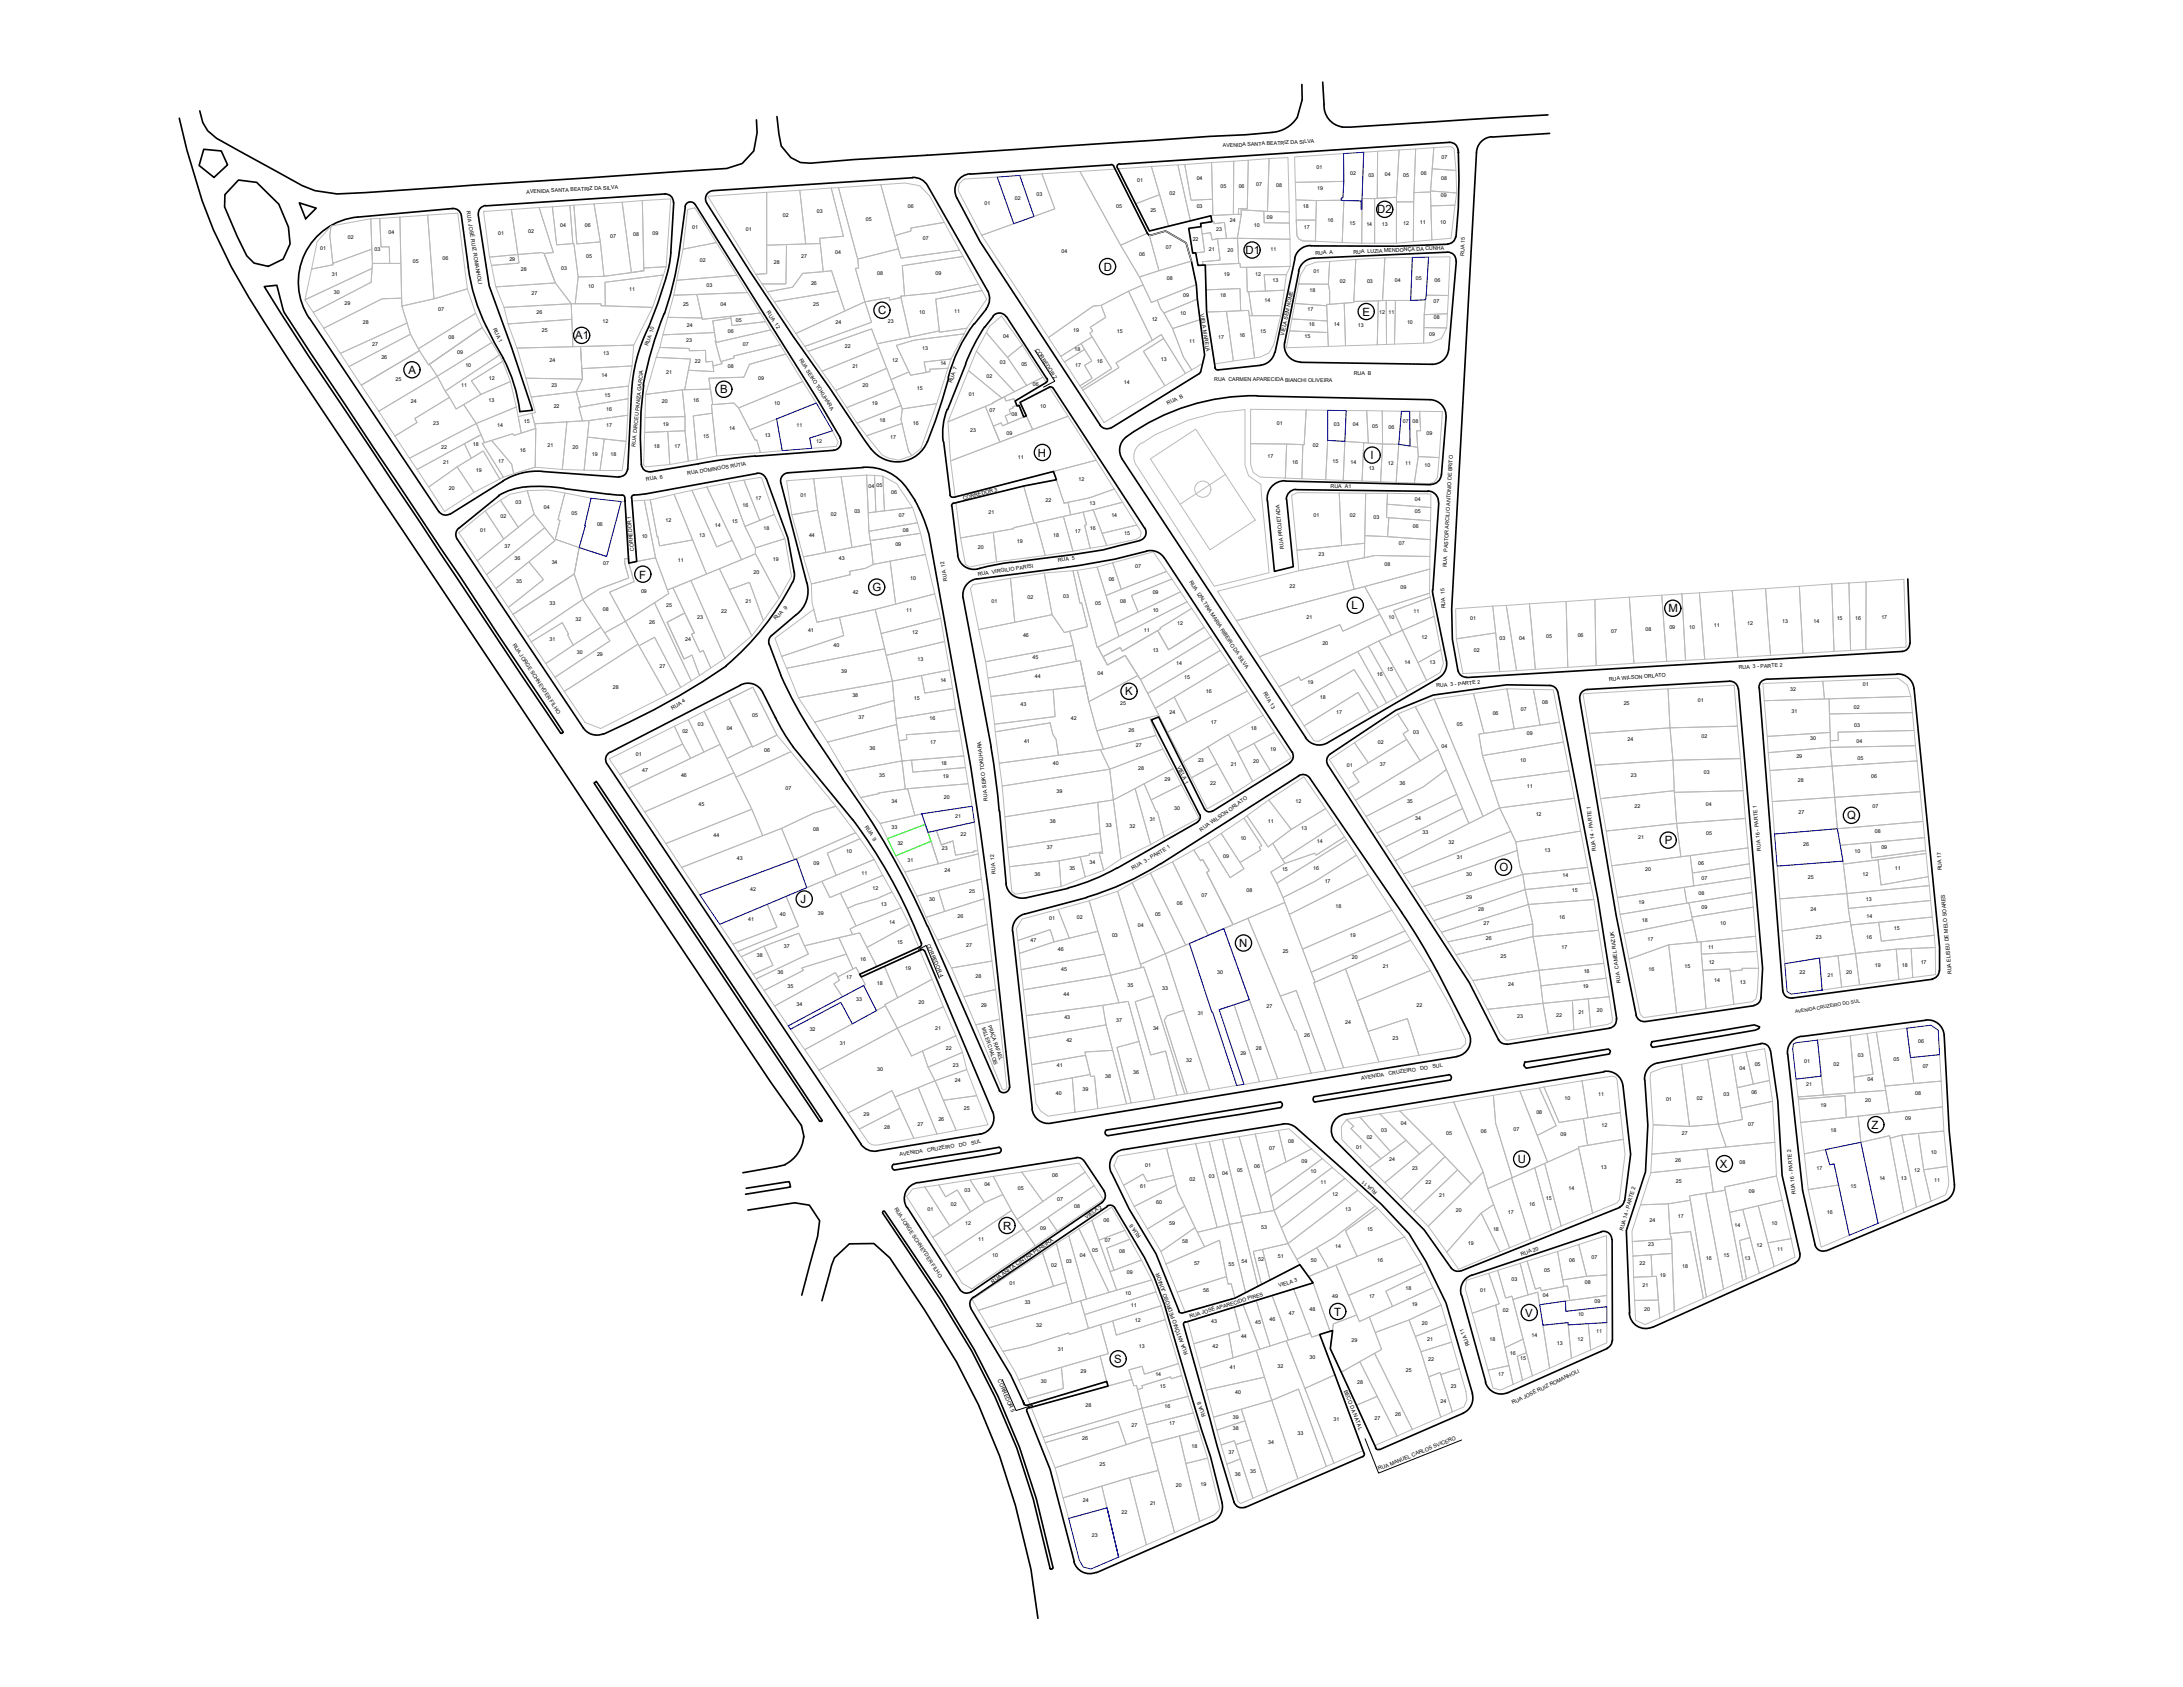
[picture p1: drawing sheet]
<svg xmlns="http://www.w3.org/2000/svg" width="279mm" height="216mm" viewBox="0 0 279 216" stroke-linecap="round" stroke-linejoin="round" font-family="sans-serif">
<defs><g id="words">
<g font-size="1.5">
<text x="176.3" y="27.3">D2</text>
<text x="141.3" y="34.6">D</text>
<text x="159.4" y="32.5">D1</text>
<text x="112.4" y="40.2">C</text>
<text x="174.4" y="40.4">E</text>
<text x="52.3" y="47.8">A</text>
<text x="73.6" y="43.4">A1</text>
<text x="92.2" y="50.3">B</text>
<text x="132.8" y="58.4">H</text>
<text x="175.4" y="58.8">I</text>
<text x="81.8" y="74.1">F</text>
<text x="111.7" y="75.7">G</text>
<text x="173" y="78">L</text>
<text x="213.5" y="78.4">M</text>
<text x="144" y="89">K</text>
<text x="236.4" y="104.9">Q</text>
<text x="191.9" y="111.5">O</text>
<text x="213.1" y="108">P</text>
<text x="102.4" y="115.6">J</text>
<text x="158.6" y="121.2">N</text>
<text x="194.3" y="148.9">U</text>
<text x="220.1" y="149.5">X</text>
<text x="239.5" y="144.5">Z</text>
<text x="128.4" y="157.4">R</text>
<text x="170.8" y="168.4">T</text>
<text x="195.2" y="168.5">V</text>
<text x="142.6" y="174.4">S</text>
</g>
<g font-size=".7">
<text x="145.5" y="23.3">01</text>
<text x="153.2" y="23">04</text>
<text x="156.5" y="18.9" transform="rotate(-3 156.5 18.9)">AVENIDA SANTA BEATRIZ DA SILVA</text>
<text x="160.8" y="23.8">07</text>
<text x="163.3" y="23.9">08</text>
<text x="168.5" y="21.6">01</text>
<text x="172.8" y="22.4">02</text>
<text x="175.1" y="22.7">03</text>
<text x="177.2" y="22.5">04</text>
<text x="179.6" y="22.7">05</text>
<text x="181.9" y="22.4">06</text>
<text x="184.4" y="23.1">08</text>
<text x="184.5" y="20.3">07</text>
<text x="49.7" y="29.9">04</text>
<text x="59.7" y="27.1" transform="rotate(80 59.7 27.1)">RUA JOSÉ RUIZ ROMANHOLI</text>
<text x="67.4" y="24.8" transform="rotate(-3 67.4 24.8)">AVENIDA SANTA BEATRIZ DA SILVA</text>
<text x="67.6" y="29.8">02</text>
<text x="71.7" y="29.1">04</text>
<text x="74.8" y="29.1">06</text>
<text x="88.6" y="29.3">01</text>
<text x="95.5" y="29.6">01</text>
<text x="100.2" y="27.8">02</text>
<text x="104.6" y="27.3">03</text>
<text x="110.8" y="28.3">05</text>
<text x="116.2" y="26.6">06</text>
<text x="126" y="26.3">01</text>
<text x="129.9" y="25.6">02</text>
<text x="132.7" y="25">03</text>
<text x="142.9" y="26.6">05</text>
<text x="147.2" y="27.2">25</text>
<text x="149.7" y="24.9">02</text>
<text x="153.2" y="26.6">03</text>
<text x="155.7" y="29.5">23</text>
<text x="156.2" y="24.1">05</text>
<text x="157.4" y="28.5">24</text>
<text x="158.5" y="24.1">06</text>
<text x="160.5" y="29.1">10</text>
<text x="162.1" y="28">09</text>
<text x="166.8" y="26.6">18</text>
<text x="166.9" y="29.3">17</text>
<text x="168.6" y="24.4">19</text>
<text x="169.9" y="28.4">16</text>
<text x="172.7" y="28.8">15</text>
<text x="174.9" y="28.9">14</text>
<text x="176.9" y="28.9">13</text>
<text x="179.6" y="28.8">12</text>
<text x="181.7" y="28.7">11</text>
<text x="184.3" y="28.6">10</text>
<text x="184.4" y="25.2">09</text>
<text x="41" y="32">01</text>
<text x="42.5" y="35.3">31</text>
<text x="44.5" y="30.6">02</text>
<text x="47.9" y="32.1">03</text>
<text x="52.8" y="33.6">05</text>
<text x="56.6" y="33.2">06</text>
<text x="63.8" y="30.1">01</text>
<text x="65.2" y="33.4">29</text>
<text x="66.7" y="34.7">28</text>
<text x="71.8" y="34.5">03</text>
<text x="75" y="33">05</text>
<text x="78.1" y="30.4">07</text>
<text x="81" y="30.2">08</text>
<text x="83.5" y="30.1">09</text>
<text x="89.6" y="33.5">02</text>
<text x="99.1" y="33.8">28</text>
<text x="102.5" y="33.1">27</text>
<text x="106.9" y="32.5">04</text>
<text x="112.3" y="35.2">08</text>
<text x="118.1" y="30.7">07</text>
<text x="119.7" y="35.2">09</text>
<text x="135.8" y="32.4">04</text>
<text x="145.8" y="32.8">06</text>
<text x="149.2" y="31.9">07</text>
<text x="149.4" y="35.8">08</text>
<text x="152.7" y="30.9">22</text>
<text x="154.7" y="32.1">21</text>
<text x="156.6" y="35.3">19</text>
<text x="157.1" y="32.2">20</text>
<text x="160.7" y="35.3">12</text>
<text x="162.6" y="32.1">11</text>
<text x="168.1" y="34.9">01</text>
<text x="168.4" y="32.6" transform="rotate(-3 168.4 32.6)">RUA A</text>
<text x="173.2" y="32.5" transform="rotate(-3 173.2 32.5)">RUA LUZIA MENDONÇA DA CUNHA</text>
<text x="181.2" y="35.9">05</text>
<text x="187.4" y="32.7" transform="rotate(-88 187.4 32.7)">RUA 15</text>
<text x="42.7" y="37.6">30</text>
<text x="44.1" y="39">29</text>
<text x="46.4" y="41.5">28</text>
<text x="56.1" y="39.8">07</text>
<text x="68" y="37.7">27</text>
<text x="68.7" y="40.2">26</text>
<text x="75.3" y="36.8">10</text>
<text x="77.1" y="41.3">12</text>
<text x="80.5" y="37.2">11</text>
<text x="87.4" y="39.1">25</text>
<text x="87.9" y="41.8">24</text>
<text x="90.4" y="36.7">03</text>
<text x="92.2" y="39.2">04</text>
<text x="94.2" y="41.2">05</text>
<text x="98.1" y="40" transform="rotate(56 98.1 40)">RUA 12</text>
<text x="103.8" y="36.5">26</text>
<text x="104.1" y="39.2">25</text>
<text x="106.9" y="41.4">24</text>
<text x="113.6" y="41.3">23</text>
<text x="117.6" y="40.2">10</text>
<text x="122.1" y="40.1">11</text>
<text x="147.4" y="41">12</text>
<text x="151" y="40.3">10</text>
<text x="151.4" y="38">09</text>
<text x="153.6" y="40.2" transform="rotate(81 153.6 40.2)">VIELA MARELA</text>
<text x="156.2" y="38.1">18</text>
<text x="161.8" y="38.6">14</text>
<text x="162.9" y="36">13</text>
<text x="167.3" y="39.8">17</text>
<text x="167.5" y="41.8">16</text>
<text x="167.6" y="37.4">18</text>
<text x="170.7" y="41.8">14</text>
<text x="171.5" y="36.2">02</text>
<text x="173.8" y="41.8">13</text>
<text x="175" y="36.2">03</text>
<text x="176.5" y="40.2">12</text>
<text x="177.7" y="40.2">11</text>
<text x="178.5" y="36">04</text>
<text x="180.1" y="41.5">10</text>
<text x="183.5" y="38.8">07</text>
<text x="183.5" y="40.9">08</text>
<text x="183.6" y="36">06</text>
<text x="47.6" y="44.3">27</text>
<text x="48.8" y="46">26</text>
<text x="57.4" y="43.3">08</text>
<text x="58.5" y="45.3">09</text>
<text x="59.6" y="47">10</text>
<text x="63.1" y="42.1" transform="rotate(65 63.1 42.1)">RUA 1</text>
<text x="69.3" y="42.5">25</text>
<text x="70.3" y="46.3">24</text>
<text x="77.2" y="45.4">13</text>
<text x="83" y="44.3" transform="rotate(-72 83 44.3)">RUA 10</text>
<text x="85.3" y="47.8">21</text>
<text x="87.8" y="43.8">23</text>
<text x="88.9" y="46.4">22</text>
<text x="93.2" y="42.6">06</text>
<text x="93.2" y="47.1">08</text>
<text x="95.1" y="44.3">07</text>
<text x="102.3" y="46.1" transform="rotate(58 102.3 46.1)">RUA SEIKO TOKUHARA</text>
<text x="108.1" y="44.5">22</text>
<text x="109.1" y="47.1">21</text>
<text x="114.2" y="46.3">12</text>
<text x="118" y="44.8">13</text>
<text x="120.4" y="46.8">14</text>
<text x="128" y="46.5">03</text>
<text x="128.4" y="43.2">04</text>
<text x="130.7" y="46.9">05</text>
<text x="132.5" y="44.8" transform="rotate(57 132.5 44.8)">CORREDOR 2</text>
<text x="137.4" y="42.4">19</text>
<text x="137.5" y="45">18</text>
<text x="137.6" y="47">17</text>
<text x="140.4" y="46.5">16</text>
<text x="143" y="42.6">15</text>
<text x="148.6" y="46.2">13</text>
<text x="152.2" y="43.9">11</text>
<text x="155.9" y="43.4">17</text>
<text x="158.6" y="43.2">16</text>
<text x="161.3" y="42.6">15</text>
<text x="164.3" y="43" transform="rotate(-78 164.3 43)">VIELA SEM NOME</text>
<text x="167" y="43.2">15</text>
<text x="182.9" y="43">09</text>
<text x="50.6" y="48.7">25</text>
<text x="52.6" y="51.6">24</text>
<text x="59" y="49.6">11</text>
<text x="62.5" y="51.5">13</text>
<text x="62.6" y="48.6">12</text>
<text x="70.6" y="49.6">23</text>
<text x="70.9" y="52.2">22</text>
<text x="77" y="48.3">14</text>
<text x="77.4" y="50.8">15</text>
<text x="77.6" y="52.5">16</text>
<text x="84.7" y="51.5">20</text>
<text x="88.7" y="51.4">16</text>
<text x="97" y="48.7">09</text>
<text x="99.1" y="51.8">10</text>
<text x="110.4" y="49.6">20</text>
<text x="111.6" y="51.9">19</text>
<text x="117.3" y="49.9">15</text>
<text x="121.9" y="49.1" transform="rotate(-73 121.9 49.1)">RUA 7</text>
<text x="124" y="50.6">01</text>
<text x="126.3" y="48.4">02</text>
<text x="126.7" y="52.7">07</text>
<text x="129.5" y="53.3">08</text>
<text x="132.2" y="49.4">06</text>
<text x="133.1" y="52.2">10</text>
<text x="143.8" y="49.1">14</text>
<text x="149.5" y="51.8" transform="rotate(-27 149.5 51.8)">RUA B</text>
<text x="155.4" y="48.7" transform="rotate(1 155.4 48.7)">RUA CARMEN APARECIDA BIANCHI OLIVEIRA</text>
<text x="173.3" y="48" transform="rotate(1 173.3 48)">RUA B</text>
<text x="55.5" y="54.5">23</text>
<text x="56.5" y="57.5">22</text>
<text x="56.7" y="59.4">21</text>
<text x="60.5" y="57.1">18</text>
<text x="63.6" y="54.6">14</text>
<text x="63.8" y="59.2">17</text>
<text x="66.5" y="57.8">16</text>
<text x="67.1" y="54.1">15</text>
<text x="70.1" y="57.2">21</text>
<text x="73.3" y="57.4">20</text>
<text x="75.7" y="58.3">19</text>
<text x="77.6" y="54.7">17</text>
<text x="78.1" y="58.3">18</text>
<text x="81.3" y="57.2" transform="rotate(-84 81.3 57.2)">RUA DIRCEU PANIZA GARCIA</text>
<text x="83.7" y="57.4">18</text>
<text x="84.8" y="54.5">19</text>
<text x="86.3" y="57.3">17</text>
<text x="90" y="56.1">15</text>
<text x="93.3" y="55.1">14</text>
<text x="97.9" y="55.9">13</text>
<text x="101.9" y="54.6">11</text>
<text x="104.5" y="56.7">12</text>
<text x="112.6" y="54">18</text>
<text x="113.9" y="56.2">17</text>
<text x="116.8" y="54.3">16</text>
<text x="124.2" y="55.3">23</text>
<text x="128.8" y="55.7">09</text>
<text x="130.3" y="58.8">11</text>
<text x="162.2" y="58.6">17</text>
<text x="163.4" y="54.5">01</text>
<text x="165.4" y="59.3">16</text>
<text x="168" y="57.2">02</text>
<text x="170.6" y="59.2">15</text>
<text x="170.7" y="54.5">03</text>
<text x="172.8" y="59.4">14</text>
<text x="173.1" y="54.5">04</text>
<text x="175.6" y="54.8">05</text>
<text x="177.6" y="59.5">12</text>
<text x="177.7" y="54.9">06</text>
<text x="179.5" y="54.1">07</text>
<text x="179.8" y="59.5">11</text>
<text x="180.8" y="54.1">08</text>
<text x="182.3" y="59.8">10</text>
<text x="182.6" y="55.7">09</text>
<text x="57.4" y="62.8">20</text>
<text x="60.9" y="60.4">19</text>
<text x="66" y="64.5">03</text>
<text x="69.6" y="65.1">04</text>
<text x="73.2" y="66">05</text>
<text x="82.7" y="61.6" transform="rotate(-9 82.7 61.6)">RUA 6</text>
<text x="88" y="60.8" transform="rotate(-10 88 60.8)">RUA DOMINGOS RUTIA</text>
<text x="95" y="64.9">16</text>
<text x="96.7" y="63.9">17</text>
<text x="102.4" y="63.6">01</text>
<text x="109.3" y="65.7">03</text>
<text x="111.2" y="62.5">04</text>
<text x="112.2" y="62.3">05</text>
<text x="114" y="63.3">06</text>
<text x="123.3" y="63.9" transform="rotate(-14 123.3 63.9)">CORREDOR 3</text>
<text x="126.5" y="65.8">21</text>
<text x="133.8" y="64.3">22</text>
<text x="138" y="61.6">12</text>
<text x="139.4" y="64.6">13</text>
<text x="170.3" y="62.5" transform="rotate(1 170.3 62.5)">RUA A1</text>
<text x="175.2" y="60.2">13</text>
<text x="181.1" y="64.1">04</text>
<text x="181.1" y="65.6">05</text>
<text x="61.5" y="68.1">01</text>
<text x="64.1" y="66.3">02</text>
<text x="64.6" y="70.1">37</text>
<text x="65.9" y="71.6">36</text>
<text x="76.4" y="67.3">06</text>
<text x="81.2" y="70.5" transform="rotate(-95 81.2 70.5)">CORREDOR 1</text>
<text x="82.1" y="68.8">10</text>
<text x="85.2" y="66.8">12</text>
<text x="86.7" y="72">11</text>
<text x="89.5" y="68.7">13</text>
<text x="91.5" y="67.5">14</text>
<text x="93.7" y="67">15</text>
<text x="97.7" y="67.9">18</text>
<text x="98.9" y="71.8">19</text>
<text x="103.5" y="68.7">44</text>
<text x="106.3" y="66">02</text>
<text x="107.4" y="71.7">43</text>
<text x="114.6" y="69.9">09</text>
<text x="115.1" y="66.2">07</text>
<text x="115.6" y="68">08</text>
<text x="125.1" y="70.2">20</text>
<text x="130.1" y="69.5">19</text>
<text x="134.8" y="68.7">18</text>
<text x="135.4" y="71.9" transform="rotate(-9 135.4 71.9)">RUA 5</text>
<text x="137.6" y="68.3">17</text>
<text x="139.5" y="67.9">16</text>
<text x="142.2" y="66.2">14</text>
<text x="143.9" y="68.5">15</text>
<text x="164.3" y="70.2" transform="rotate(-96 164.3 70.2)">RUA PROJETADA</text>
<text x="168.1" y="66.2">01</text>
<text x="168.7" y="71.1">23</text>
<text x="172.8" y="66.2">02</text>
<text x="175.8" y="66.4">03</text>
<text x="179" y="69.8">07</text>
<text x="180.8" y="67.5">06</text>
<text x="185.3" y="70.6" transform="rotate(-87 185.3 70.6)">PASTOR ARCILIO ANTONIO DE BRITO</text>
<text x="66.1" y="74.6">35</text>
<text x="70.3" y="77.4">33</text>
<text x="70.6" y="72.2">34</text>
<text x="77.2" y="72.3">07</text>
<text x="82" y="75.9">09</text>
<text x="85.3" y="77.7">25</text>
<text x="95.4" y="77.1">21</text>
<text x="96.4" y="73.5">20</text>
<text x="109.1" y="76">42</text>
<text x="116.5" y="74.3">10</text>
<text x="121.3" y="74.3" transform="rotate(-100 121.3 74.3)">RUA 12</text>
<text x="125.2" y="73.7" transform="rotate(-9 125.2 73.7)">RUA VIRGILIO PARISI</text>
<text x="126.9" y="77.2">01</text>
<text x="131.5" y="76.7">02</text>
<text x="136.1" y="76.5">03</text>
<text x="140.2" y="77.5">05</text>
<text x="141.9" y="74.4">06</text>
<text x="143.4" y="77.1">08</text>
<text x="145.3" y="72.7">07</text>
<text x="147.5" y="76">09</text>
<text x="152.2" y="74.4" transform="rotate(57 152.2 74.4)">RUA IZALTINA MARIA RIBEIRO DA SILVA</text>
<text x="165.1" y="75.3">22</text>
<text x="177.2" y="72.4">08</text>
<text x="179.2" y="75.3">09</text>
<text x="185" y="77.9" transform="rotate(-93 185 77.9)">RUA 15</text>
<text x="185.2" y="72.6" transform="rotate(-87 185.2 72.6)">RUA</text>
<text x="65.6" y="82.5" transform="rotate(57 65.6 82.5)">RUA JORGE SCHNEYDER FILHO</text>
<text x="70.3" y="82">31</text>
<text x="73.7" y="79.5">32</text>
<text x="73.8" y="83.7">30</text>
<text x="77.2" y="78.2">08</text>
<text x="83.1" y="79.9">26</text>
<text x="87.7" y="82">24</text>
<text x="89.2" y="79.2">23</text>
<text x="92.3" y="78.5">22</text>
<text x="99.3" y="79.4" transform="rotate(-46 99.3 79.4)">RUA 9</text>
<text x="103.4" y="80.9">41</text>
<text x="106.7" y="82.8">40</text>
<text x="116" y="78.4">11</text>
<text x="116.8" y="81.1">12</text>
<text x="130.9" y="81.5">46</text>
<text x="146.4" y="80.9">11</text>
<text x="147.5" y="78.3">10</text>
<text x="147.5" y="83.5">13</text>
<text x="150.7" y="80">12</text>
<text x="167.2" y="79.2">21</text>
<text x="169.2" y="82.5">20</text>
<text x="177.7" y="79.2">10</text>
<text x="180.9" y="78.5">11</text>
<text x="181.9" y="81.8">12</text>
<text x="188.2" y="79.3">01</text>
<text x="188.6" y="83.5">02</text>
<text x="191.9" y="81.8">03</text>
<text x="194.4" y="81.8">04</text>
<text x="197.9" y="81.6">05</text>
<text x="201.9" y="81.5">06</text>
<text x="206.2" y="81">07</text>
<text x="210.6" y="80.8">08</text>
<text x="213.7" y="80.5">09</text>
<text x="216.2" y="80.4">10</text>
<text x="219.4" y="80.2">11</text>
<text x="223.6" y="80">12</text>
<text x="228.1" y="79.7">13</text>
<text x="232.1" y="79.7">14</text>
<text x="235.1" y="79.4">15</text>
<text x="237.4" y="79.4">16</text>
<text x="240.8" y="79.2">17</text>
<text x="76.4" y="84">29</text>
<text x="78.4" y="88.2">28</text>
<text x="84.4" y="85.5">27</text>
<text x="107.7" y="86.2">39</text>
<text x="109.1" y="89.3">38</text>
<text x="117" y="89.6">15</text>
<text x="117.4" y="84.6">13</text>
<text x="120.4" y="87.2">14</text>
<text x="132.2" y="84.3">45</text>
<text x="132.5" y="86.8">44</text>
<text x="140.5" y="86.3">04</text>
<text x="150.5" y="85.1">14</text>
<text x="151.6" y="86.9">15</text>
<text x="154.3" y="88.7">16</text>
<text x="161.7" y="88.7" transform="rotate(60 161.7 88.7)">RUA 13</text>
<text x="167.3" y="87.5">19</text>
<text x="168.9" y="89.5">18</text>
<text x="176.2" y="86.5">16</text>
<text x="177.5" y="85.8">15</text>
<text x="179.7" y="85">14</text>
<text x="183" y="85">13</text>
<text x="183.9" y="88" transform="rotate(-5 183.9 88)">RUA 3 - PARTE 2</text>
<text x="206" y="87.1" transform="rotate(-4 206 87.1)">RUA WILSON ORLATO</text>
<text x="217.3" y="89.8">01</text>
<text x="222.5" y="85.7" transform="rotate(-3 222.5 85.7)">RUA 3 - PARTE 2</text>
<text x="229.1" y="88.4">32</text>
<text x="238.4" y="87.9">01</text>
<text x="86.1" y="90.8" transform="rotate(-31 86.1 90.8)">RUA 4</text>
<text x="87.3" y="93.8">02</text>
<text x="89.3" y="92.9">03</text>
<text x="93" y="93.4">04</text>
<text x="96.3" y="91.8">05</text>
<text x="109.9" y="92">37</text>
<text x="119" y="92.1">16</text>
<text x="119" y="95.2">17</text>
<text x="130.6" y="90.4">43</text>
<text x="131.1" y="95.1">41</text>
<text x="137.1" y="92.2">42</text>
<text x="143.4" y="90.2">25</text>
<text x="144.4" y="93.7">26</text>
<text x="145.4" y="95.6">27</text>
<text x="149.7" y="91.4">24</text>
<text x="155" y="92.6">17</text>
<text x="160.1" y="93.5">18</text>
<text x="171" y="91.4">17</text>
<text x="176.4" y="95.3">02</text>
<text x="180.9" y="93.9">03</text>
<text x="184.5" y="95.8">04</text>
<text x="186.5" y="92.9">05</text>
<text x="191.1" y="91.5">06</text>
<text x="194.6" y="91">07</text>
<text x="195.4" y="94.1">09</text>
<text x="197.4" y="90.1">08</text>
<text x="207.8" y="90.2">25</text>
<text x="208.3" y="94.9">24</text>
<text x="217.8" y="94.5">02</text>
<text x="229.3" y="91.3">31</text>
<text x="231.7" y="94.7">30</text>
<text x="237.3" y="90.8">02</text>
<text x="237.3" y="93">03</text>
<text x="237.6" y="95.1">04</text>
<text x="81.4" y="96.7">01</text>
<text x="82.2" y="98.8">47</text>
<text x="87.2" y="99.5">46</text>
<text x="97.8" y="96.3">06</text>
<text x="100.5" y="101.1">07</text>
<text x="111.3" y="96">36</text>
<text x="112.5" y="99.4">35</text>
<text x="120.4" y="97.8">18</text>
<text x="120.7" y="99.6">19</text>
<text x="134.7" y="97.9">40</text>
<text x="135.2" y="101.4">39</text>
<text x="145.7" y="98.5">28</text>
<text x="149.1" y="100">29</text>
<text x="150.7" y="98.1" transform="rotate(65 150.7 98.1)">VIELA 1</text>
<text x="153.3" y="97.5">23</text>
<text x="154.9" y="100.5">22</text>
<text x="157.5" y="98">21</text>
<text x="160.4" y="97.6">20</text>
<text x="162.6" y="96.1">19</text>
<text x="172.4" y="98.1">01</text>
<text x="176.6" y="98.1">37</text>
<text x="179.1" y="100.5">36</text>
<text x="194.6" y="97.5">10</text>
<text x="195.4" y="100.8">11</text>
<text x="208.7" y="99.5">23</text>
<text x="218.1" y="99.1">03</text>
<text x="229.9" y="97">29</text>
<text x="230.1" y="100">28</text>
<text x="237.7" y="97.3">05</text>
<text x="239.5" y="99.5">06</text>
<text x="89.4" y="103.1">45</text>
<text x="91.3" y="107.1">44</text>
<text x="104.1" y="106.4">08</text>
<text x="110.7" y="105.8" transform="rotate(57 110.7 105.8)">RUA 9</text>
<text x="114.1" y="106.1">33</text>
<text x="114.1" y="102.8">34</text>
<text x="120.8" y="102.3">20</text>
<text x="122.3" y="104.7">21</text>
<text x="122.9" y="107">22</text>
<text x="126.4" y="102.5" transform="rotate(-97 126.4 102.5)">RUA SEIKO TOKUHARA</text>
<text x="134.4" y="105.4">38</text>
<text x="141.5" y="105.8">33</text>
<text x="144.6" y="105.9">32</text>
<text x="147.2" y="105">31</text>
<text x="150.3" y="103.7">30</text>
<text x="153.8" y="106.4" transform="rotate(-35 153.8 106.4)">RUA WILSON ORLATO</text>
<text x="158.8" y="107.5">10</text>
<text x="162.3" y="105.3">11</text>
<text x="165.8" y="102.8">12</text>
<text x="166.5" y="106.2">13</text>
<text x="168.5" y="107.8">14</text>
<text x="180.1" y="102.8">35</text>
<text x="181.1" y="105">34</text>
<text x="182.1" y="106.7">33</text>
<text x="196.6" y="104.5">12</text>
<text x="209.2" y="103.4">22</text>
<text x="209.7" y="107.4">21</text>
<text x="218.3" y="103.1">04</text>
<text x="218.4" y="106.9">05</text>
<text x="230.2" y="104.2">27</text>
<text x="239.6" y="103.4">07</text>
<text x="239.9" y="106.6">08</text>
<text x="94.3" y="110.1">43</text>
<text x="96" y="114">42</text>
<text x="104.1" y="110.8">09</text>
<text x="108.3" y="109.1">10</text>
<text x="110.3" y="112">11</text>
<text x="111.7" y="113.8">12</text>
<text x="114.9" y="108.1">32</text>
<text x="116.2" y="110.3">31</text>
<text x="120.6" y="108.8">23</text>
<text x="120.9" y="111.6">24</text>
<text x="127.5" y="111.9" transform="rotate(-96 127.5 111.9)">RUA 12</text>
<text x="132.4" y="112.1">36</text>
<text x="134" y="108.7">37</text>
<text x="136.9" y="111.4">35</text>
<text x="139.4" y="110.5">34</text>
<text x="145" y="111.4" transform="rotate(-31 145 111.4)">RUA 3 - PARTE 1</text>
<text x="156.5" y="109.8">09</text>
<text x="164.1" y="111.4">15</text>
<text x="168.1" y="111.4">16</text>
<text x="169.5" y="113">17</text>
<text x="185.4" y="108">32</text>
<text x="186.5" y="109.9">31</text>
<text x="187.7" y="112.2">30</text>
<text x="197.7" y="109.1">13</text>
<text x="200" y="112.3">14</text>
<text x="204.3" y="108.9" transform="rotate(-97 204.3 108.9)">RUA 14 - PARTE 1</text>
<text x="210.6" y="111.5">20</text>
<text x="217.3" y="110.8">06</text>
<text x="217.8" y="112.7">07</text>
<text x="225.4" y="108.9" transform="rotate(-96 225.4 108.9)">RUA 16 - PARTE 1</text>
<text x="230.8" y="108.3">26</text>
<text x="231.4" y="112.5">25</text>
<text x="237.4" y="109.1">10</text>
<text x="238.4" y="112.1">12</text>
<text x="240.8" y="108.6">09</text>
<text x="242.5" y="111.3">11</text>
<text x="248.5" y="111.4" transform="rotate(-93 248.5 111.4)">RUA 17</text>
<text x="95.8" y="117.9">41</text>
<text x="99.8" y="117.2">40</text>
<text x="104.7" y="117.2">39</text>
<text x="112.7" y="116">13</text>
<text x="113.8" y="118.3">14</text>
<text x="118.9" y="115.3">30</text>
<text x="122.6" y="117.5">26</text>
<text x="124" y="114.2">25</text>
<text x="134.3" y="117.7">01</text>
<text x="137.8" y="117.6">02</text>
<text x="142.3" y="119.9">03</text>
<text x="145.6" y="118.6">04</text>
<text x="147.8" y="117.2">05</text>
<text x="150.6" y="115.8">06</text>
<text x="153.8" y="114.8">07</text>
<text x="159.6" y="114.1">08</text>
<text x="170.9" y="116.2">18</text>
<text x="172.8" y="119.9">19</text>
<text x="187.7" y="115">29</text>
<text x="189.2" y="116.6">28</text>
<text x="189.9" y="118.3">27</text>
<text x="199.6" y="117.6">16</text>
<text x="201.2" y="114.2">15</text>
<text x="209.7" y="115.8">19</text>
<text x="210.1" y="118">18</text>
<text x="217.4" y="114.5">08</text>
<text x="217.8" y="116.3">09</text>
<text x="220.2" y="118.4">10</text>
<text x="231.7" y="116.6">24</text>
<text x="238.8" y="115.3">13</text>
<text x="238.9" y="117.4">14</text>
<text x="242.4" y="119">15</text>
<text x="96.9" y="122.4">38</text>
<text x="99.5" y="124.7">36</text>
<text x="100.3" y="121.3">37</text>
<text x="108.3" y="125.3">17</text>
<text x="110.1" y="123">16</text>
<text x="114.8" y="120.7">15</text>
<text x="115.9" y="124.1">19</text>
<text x="118.6" y="120.9" transform="rotate(67 118.6 120.9)">CORREDOR 4</text>
<text x="123.7" y="121.2">27</text>
<text x="124.8" y="125.1">28</text>
<text x="131.9" y="120.5">47</text>
<text x="135.4" y="121.7">46</text>
<text x="135.8" y="124.3">45</text>
<text x="155.8" y="124.7">30</text>
<text x="164.2" y="122">25</text>
<text x="173" y="122.8">20</text>
<text x="177" y="123.9">21</text>
<text x="190.2" y="120.3">26</text>
<text x="192.1" y="122.7">25</text>
<text x="199.9" y="121.5">17</text>
<text x="202.7" y="124.5">18</text>
<text x="207.4" y="125.7" transform="rotate(-98 207.4 125.7)">RUA CAMEL RAZUK</text>
<text x="210.9" y="120.5">17</text>
<text x="211" y="124.2">16</text>
<text x="215.6" y="123.9">15</text>
<text x="218.6" y="121.5">11</text>
<text x="218.7" y="123.3">12</text>
<text x="219.4" y="125.7">14</text>
<text x="222.7" y="125.9">13</text>
<text x="230.3" y="124.7">22</text>
<text x="232.4" y="120.1">23</text>
<text x="233.9" y="125">21</text>
<text x="236.3" y="124.7">20</text>
<text x="238.8" y="120.2">16</text>
<text x="239.9" y="123.8">19</text>
<text x="243.4" y="123.8">18</text>
<text x="245.8" y="123.4">17</text>
<text x="249.8" y="124.7" transform="rotate(-95 249.8 124.7)">RUA ELISEU DE MELO SOARES</text>
<text x="100.8" y="126.5">35</text>
<text x="101.9" y="128.8">34</text>
<text x="103.6" y="131.9">32</text>
<text x="109.6" y="128.1">33</text>
<text x="112.2" y="126.1">18</text>
<text x="117.6" y="128.5">20</text>
<text x="119.7" y="131.8">21</text>
<text x="125.6" y="128.8">29</text>
<text x="125.6" y="131.5" transform="rotate(71 125.6 131.5)">MILLER CHALOIS</text>
<text x="126.4" y="131.3" transform="rotate(71 126.4 131.3)">PRAÇA RAFAEL</text>
<text x="136.1" y="127.4">44</text>
<text x="136.2" y="130.4">43</text>
<text x="142.9" y="130.8">37</text>
<text x="144.3" y="126.3">35</text>
<text x="147.6" y="131.8">34</text>
<text x="148.8" y="126.8">33</text>
<text x="153.3" y="129.9">31</text>
<text x="162.1" y="129">27</text>
<text x="172.2" y="131">24</text>
<text x="181.3" y="128.9">22</text>
<text x="193" y="126.2">24</text>
<text x="194.2" y="130.3">23</text>
<text x="199.2" y="130.2">22</text>
<text x="202" y="129.7">21</text>
<text x="202.6" y="126.5">19</text>
<text x="204.4" y="129.5">20</text>
<text x="107.5" y="133.8">31</text>
<text x="112.3" y="137.1">30</text>
<text x="121.1" y="134.4">22</text>
<text x="122" y="136.5">23</text>
<text x="135.3" y="136.6">41</text>
<text x="136.5" y="133.4">42</text>
<text x="145" y="137.4">36</text>
<text x="151.8" y="135.9">32</text>
<text x="158.8" y="135">29</text>
<text x="160.7" y="134.4">28</text>
<text x="166.9" y="132.7">26</text>
<text x="177.7" y="137.6" transform="rotate(-9 177.7 137.6)">CRUZEIRO</text>
<text x="178.2" y="133.1">23</text>
<text x="181.8" y="137" transform="rotate(-9 181.8 137)">DO</text>
<text x="183.4" y="136.7" transform="rotate(-9 183.4 136.7)">SUL</text>
<text x="222.6" y="136.9">04</text>
<text x="224.6" y="136.4">05</text>
<text x="230.9" y="136.1">01</text>
<text x="234.7" y="136.4">02</text>
<text x="237.8" y="135.3">03</text>
<text x="242.4" y="135.8">05</text>
<text x="245.5" y="133.4">06</text>
<text x="246.1" y="136.6">07</text>
<text x="110.5" y="142.8">29</text>
<text x="120.1" y="143.5">26</text>
<text x="122.2" y="138.4">24</text>
<text x="123.4" y="142">25</text>
<text x="135.1" y="140.2">40</text>
<text x="138.6" y="139.6">39</text>
<text x="141.4" y="138">38</text>
<text x="174.2" y="138.2" transform="rotate(-9 174.2 138.2)">AVENIDA</text>
<text x="196.6" y="142.5">08</text>
<text x="200.2" y="140.7">10</text>
<text x="204.6" y="140.3">11</text>
<text x="213.2" y="140.9">01</text>
<text x="217.2" y="140.7">02</text>
<text x="220.6" y="140.2">03</text>
<text x="224.2" y="140">06</text>
<text x="231.2" y="139">21</text>
<text x="233" y="141.7">19</text>
<text x="238.7" y="141.1">20</text>
<text x="239" y="138.4">04</text>
<text x="243.8" y="143.4">09</text>
<text x="245.1" y="140.1">08</text>
<text x="113.2" y="144.5">28</text>
<text x="115.2" y="148" transform="rotate(-9 115.2 148)">AVENIDA</text>
<text x="117.4" y="144.1">27</text>
<text x="118.7" y="147.4" transform="rotate(-9 118.7 147.4)">CRUZEIRO</text>
<text x="122.8" y="146.7" transform="rotate(-9 122.8 146.7)">DO</text>
<text x="124.3" y="146.5" transform="rotate(-9 124.3 146.5)">SUL</text>
<text x="146.6" y="149.4">01</text>
<text x="160.5" y="149.5">06</text>
<text x="162.4" y="147.1">07</text>
<text x="164.9" y="146.2">08</text>
<text x="166.6" y="148.9">09</text>
<text x="173.6" y="147">01</text>
<text x="174.9" y="145.8">02</text>
<text x="176.8" y="144.8">03</text>
<text x="177.8" y="148.6">24</text>
<text x="179.3" y="144">04</text>
<text x="180.7" y="149.7">23</text>
<text x="185.1" y="145.2">05</text>
<text x="189.5" y="145">06</text>
<text x="193.7" y="144.7">07</text>
<text x="199.7" y="145.4">09</text>
<text x="204.9" y="149.7">13</text>
<text x="205" y="144.2">12</text>
<text x="214.4" y="148.7">26</text>
<text x="215.3" y="145.3">27</text>
<text x="222.6" y="149">08</text>
<text x="223.7" y="144.1">07</text>
<text x="232.5" y="149.7">17</text>
<text x="234.3" y="144.9">18</text>
<text x="245" y="150">12</text>
<text x="247.1" y="147.6">10</text>
<text x="114.4" y="154.7" transform="rotate(57 114.4 154.7)">RUA JORGE SCHNEYDER FILHO</text>
<text x="118.7" y="155">01</text>
<text x="121.7" y="154.4">02</text>
<text x="123.4" y="152.5">03</text>
<text x="126" y="151.8">04</text>
<text x="130.3" y="152.3">05</text>
<text x="134.7" y="150.7">06</text>
<text x="135.3" y="153.7">07</text>
<text x="137.5" y="154.7">08</text>
<text x="145.9" y="152">61</text>
<text x="148" y="154.1">60</text>
<text x="152.2" y="151.1">02</text>
<text x="154.7" y="150.7">03</text>
<text x="156.4" y="150.4">04</text>
<text x="158.3" y="150">05</text>
<text x="167.7" y="150.2">10</text>
<text x="169" y="151.5">11</text>
<text x="170.5" y="153.1">12</text>
<text x="172.2" y="155">13</text>
<text x="176.3" y="152.5" transform="rotate(-139 176.3 152.5)">RUA 11</text>
<text x="182.5" y="151.5">22</text>
<text x="184.2" y="153.1">21</text>
<text x="186.4" y="155.1">20</text>
<text x="193" y="155.4">17</text>
<text x="195.7" y="154.4">16</text>
<text x="197.9" y="153.6">15</text>
<text x="200.7" y="152.2">14</text>
<text x="214.5" y="151.4">25</text>
<text x="214.8" y="155.8">17</text>
<text x="223.8" y="152.7">09</text>
<text x="229.8" y="152.8" transform="rotate(-96 229.8 152.8)">RUA 16 - PARTE 2</text>
<text x="233.8" y="155.4">16</text>
<text x="236.9" y="152">15</text>
<text x="240.5" y="151.1">14</text>
<text x="243.3" y="151">13</text>
<text x="247.6" y="151.3">11</text>
<text x="123.5" y="156.7">12</text>
<text x="125.2" y="158.8">11</text>
<text x="127" y="160.9">10</text>
<text x="133.1" y="157.4">09</text>
<text x="136.4" y="161.6">03</text>
<text x="138.2" y="160.9">04</text>
<text x="139.1" y="156" transform="rotate(-35 139.1 156)">VIELA 2</text>
<text x="139.8" y="160.2">05</text>
<text x="141.2" y="156.4">06</text>
<text x="141.4" y="159">07</text>
<text x="143.3" y="160.3">08</text>
<text x="146" y="158.2" transform="rotate(-125 146 158.2)">RUA 8</text>
<text x="149.6" y="156.7">59</text>
<text x="151.3" y="159.1">58</text>
<text x="152.8" y="161.9">57</text>
<text x="158.9" y="161.7">54</text>
<text x="161" y="161.4">52</text>
<text x="161.4" y="157.2">53</text>
<text x="163.5" y="161.1">51</text>
<text x="167.8" y="161.6">50</text>
<text x="170.9" y="159.7">14</text>
<text x="175" y="157.6">15</text>
<text x="176.3" y="161.6">16</text>
<text x="187.9" y="159.3">19</text>
<text x="191.1" y="157.5">18</text>
<text x="194.7" y="160.7" transform="rotate(-19 194.7 160.7)">RUA 20</text>
<text x="200.8" y="161.5">06</text>
<text x="203.7" y="161.1">07</text>
<text x="207.7" y="157.5" transform="rotate(-74 207.7 157.5)">RUA 14 - PARTE 2</text>
<text x="209.8" y="161.9">22</text>
<text x="210.9" y="159.5">23</text>
<text x="211.1" y="156.4">24</text>
<text x="218.3" y="161.3">16</text>
<text x="220.6" y="160.9">15</text>
<text x="222" y="157">14</text>
<text x="223.3" y="161.2">13</text>
<text x="224.8" y="159.6">12</text>
<text x="226.7" y="156.8">10</text>
<text x="227.5" y="160.1">11</text>
<text x="127.1" y="164.3" transform="rotate(-35 127.1 164.3)">RUA ANITA CINTRA PEREIRA</text>
<text x="129.2" y="164.4">01</text>
<text x="131.1" y="166.8">33</text>
<text x="134.5" y="162.2">02</text>
<text x="144" y="165.7">10</text>
<text x="144.2" y="163">09</text>
<text x="144.7" y="167.3">11</text>
<text x="154" y="165.4">56</text>
<text x="157.2" y="162.1">55</text>
<text x="163.7" y="164.7" transform="rotate(-17 163.7 164.7)">VIELA 3</text>
<text x="167.6" y="167.8">48</text>
<text x="170.5" y="166.2">49</text>
<text x="175.2" y="166.1">17</text>
<text x="179.9" y="165.1">18</text>
<text x="180.7" y="167.2">19</text>
<text x="189.4" y="165.4">01</text>
<text x="192.4" y="167.9">02</text>
<text x="193.5" y="163.9">03</text>
<text x="197.5" y="166">04</text>
<text x="197.7" y="162.8">05</text>
<text x="202.9" y="164.3">08</text>
<text x="204.1" y="166.8">09</text>
<text x="210.2" y="164.7">21</text>
<text x="210.4" y="167.7">20</text>
<text x="212.4" y="163.4">19</text>
<text x="215.3" y="162.2">18</text>
<text x="132.6" y="169.8">32</text>
<text x="135.4" y="172.9">31</text>
<text x="145.2" y="169.1">12</text>
<text x="145.8" y="172.5">13</text>
<text x="152.1" y="173.3" transform="rotate(-110 152.1 173.3)">RUA ANTÔNIO PEDROSO JÚNIOR</text>
<text x="152.3" y="168.7" transform="rotate(-17 152.3 168.7)">RUA JOSÉ APARECIDO PIRES</text>
<text x="155" y="169.3">43</text>
<text x="155.2" y="172.6">42</text>
<text x="158.8" y="171.3">44</text>
<text x="160.7" y="169.4">45</text>
<text x="162.5" y="169">46</text>
<text x="165" y="168.3">47</text>
<text x="167.6" y="173.9">30</text>
<text x="173" y="171.7">29</text>
<text x="182" y="169.6">20</text>
<text x="182.7" y="171.7">21</text>
<text x="188.1" y="172.2" transform="rotate(-112 188.1 172.2)">RUA 11</text>
<text x="190.6" y="171.6">18</text>
<text x="193.3" y="173.4">16</text>
<text x="196" y="171.1">14</text>
<text x="199.3" y="172.1">13</text>
<text x="201.9" y="171.6">12</text>
<text x="202" y="168.4">10</text>
<text x="204.3" y="170.6">11</text>
<text x="127.7" y="176.7" transform="rotate(66 127.7 176.7)">CORREDOR 5</text>
<text x="133.2" y="177">30</text>
<text x="138.3" y="175.7">29</text>
<text x="147.9" y="176">14</text>
<text x="148.5" y="177.7">15</text>
<text x="157.4" y="175.2">41</text>
<text x="158.1" y="178.4">40</text>
<text x="163.5" y="175.1">32</text>
<text x="172" y="178" transform="rotate(69 172 178)">BECO DA NATAL</text>
<text x="173.7" y="177.2">28</text>
<text x="179.9" y="175.5">25</text>
<text x="182.8" y="174.2">22</text>
<text x="184.4" y="179.6">24</text>
<text x="185.7" y="177.6">23</text>
<text x="191.8" y="176.1">17</text>
<text x="193.6" y="179.7" transform="rotate(-25 193.6 179.7)">RUA JOSÉ RUIZ ROMANHOLI</text>
<text x="194.6" y="174">15</text>
<text x="138.5" y="184.3">26</text>
<text x="138.9" y="180">28</text>
<text x="144.8" y="182.6">27</text>
<text x="149.1" y="180.2">16</text>
<text x="149.6" y="182.4">17</text>
<text x="152.5" y="185.3">18</text>
<text x="154.3" y="181.2" transform="rotate(-110 154.3 181.2)">RUA 8</text>
<text x="157.8" y="183.1">38</text>
<text x="157.8" y="181.5">39</text>
<text x="162.3" y="184.8">34</text>
<text x="166.1" y="183.7">33</text>
<text x="170.7" y="181.9">31</text>
<text x="175.9" y="181.8">27</text>
<text x="178.6" y="181.2">26</text>
<text x="140.7" y="187.7">25</text>
<text x="150.5" y="190.3">20</text>
<text x="153.7" y="190.2">19</text>
<text x="157.2" y="186">37</text>
<text x="158" y="188.9">36</text>
<text x="160" y="188.5">35</text>
<text x="176.5" y="188.2" transform="rotate(-22 176.5 188.2)">RUA MANUEL CARLOS SVICERO</text>
<text x="138.6" y="192.2">24</text>
<text x="139.7" y="196.7">23</text>
<text x="143.6" y="193.8">22</text>
<text x="147.2" y="192.5">21</text>
</g>
<text font-size=".6" x="229.8" y="129.7" transform="rotate(-10 229.8 129.7)">AVENIDA CRUZEIRO DO SUL</text>
</g></defs>
<!-- layer: URB - Lote -->
<g fill="none" stroke="#bababa" stroke-width=".13">
<path d="M174.5 19.5l1.8-.1v6h-2zM176.3 19.4l2.8-.2-.4 6-2.4 .2zM179.1 19.2l2.1-.1-.3 6.7h-2.2zM181.2 19.1l2.3-.2-.4 5.7-2.1 .1zM183.5 18.9l2.1-.1 .5 .2 .3 2.8-3.1-.2zM39 38.4l8.6-4.1-.1 1.8-7.4 3.9zM39.9 34.4l2.7-.5v-.2l5-1.8v2.4l-8.6 4.1zM40.1 40l7.4-3.9 .2-2.4h3.6l.1 4.5h-2.5l-7.5 3.8zM42.4 28.9l5.1-.9 .1 3.9-5 1.8-.4-3.6zM42.4 28.9l-.2 1.2 .4 3.8-2.7 .5 .7-3.5zM47.5 28h1.1l.2 3.6h1l.1 2.1h-2.2zM48.6 28l2.6-.2 .1 5.9h-1.4l-.1-2.1h-1z"/>
<path d="M48.6 28v.5M51.2 27.8l3.5-.3 .8 10.7-4.1 1zM51.4 39.2l4.1-1 4.3-1.2 1.1 3.1-7.3 4.5-1.1-1.8zM54.7 27.5l3.9-.2 1.2 9.7-4.3 1.2zM61.9 27.1l3.5-.3 .9 5.8-3.6 .3zM62.7 32.9l3.6-.3 .1 1.1-3.5 .3zM62.9 34l3.5-.3-.1-1.1 3.2-.3v.1h.1l1.5 3.8-7.6 .5zM63.5 36.7l7.6-.5 2 2.7-8.6 .4zM64.5 39.3l8.6-.4 .1 2-8.2 .6zM65.4 26.8l3.6-.2 1.8 5.7-1.3 .1v-.1l-3.2 .3zM69 26.6l1.7-.1 .5 4.8 2.2-.1 .6 4.2-.4 3.5h-.5l-2-2.7-1.5-3.8 1.2-.1zM69.6 32.4l1.5 3.8"/>
<path d="M70.7 26.5l2.2-.2 .4 4.9-2.1 .1zM72.9 26.3h.5l.4 4.9 3-.2 .5 4.4h-3.3l-.6-4.2h-.1zM73.1 38.9h3.8v.2l6.6 .2-2.4 4.9-7.8 .2zM73.4 26.3l2.6-.2 .8 4.9-3 .2zM74 35.4h3.3l5.1-.8v-.3l2.9-.2-.4 1.1-7.5 .9 .1 3h-.6v-.2h-3.3zM76 26.1l3.6-.2 1.2 9-3.5 .5-.5-4.4zM77.4 36.1l7.5-.9-1.4 4.1-6-.2zM79.6 25.9l2.6-.2 .2 8.9-1.6 .3zM82.2 25.7l3.7-.2-.6 8.6-2.9 .2zM82.4 34.6l-1.6 .3M86.2 37.8l3-.1 .7 3-4.4-.1zM86.6 35.9l7.7-.7 1.4 2.2-9.5 .4z"/>
<path d="M87.4 31.9l4.3-.9 2.6 4.2-7.7 .7zM88 26.8l.9-.2 2.8 4.4-4.3 .9zM89.2 37.7l6.5-.3 1.6 2.7-7.4 .8zM90.6 25.1l7.5-.5v10.4l-1.4 .1zM98.1 31.4l2.6-.1-.1 5h-3.1l-.8-1.2 1.4-.1zM98.1 24.6l4.3-.2 .7 6.8-5 .2zM98.2 37.4l3.2-.6 1.3-1.8 3.7-.4 .9 2.7-8.2 1.3zM99.1 38.6l8.2-1.3 .8 2.5-6.2 2.9zM100.7 31.3l4.3-.1 .4 3.6-2.7 .2-1.3 1.8-3.2 .6-.7-1.1h3.1zM102.4 24.4l4-.3 1.6 6.1-3.1 .3 .1 .7h-1.9zM106.4 24.1l.9-.1 2.5 9.2 .1 1.1h-.4l1.2 4.3-2.6 1.2-1.7-5.2-1 .2-.5-4.3 3.1-.3zM107.3 24l5.4-.4 2.3 8.2-5.2 1.4z"/>
<path d="M109.8 33.2l5.2-1.4 .3 1.2 7.5-1 .5 .8-7.8 1.2 .3 3.9h-.5v.2l-1.5 .3v-.3l-3.1 .5-1.2-4.3h.4zM112.7 23.6l3.1-.2 1.9 .4 1.3 1.2 1.9 3.5-4.3 .7v.4l-2.1 .6zM114.5 30.2l2.1-.6v-.4l4.3-.7 1.9 3.5-7.5 1zM115.3 37.9l4.4-.4 5.5-1.1 .5 .8-5.9 1.1 .4 4-3.7 .9zM115.5 34l7.8-1.2 1.9 3.6-5.5 1.1-3.9 .4zM119.8 38.3l5.9-1.1 .6 1.1-2.6 3.7-3.5 .5zM122.8 23.5l.6-.6 4.2-.2 2.2 5.9-4.2 1.5-3-5.7zM130.5 22.5l2.9-.3 1.6 4.5-2.7 1zM133.4 22.2l4.8-.3 5.2 9.5 2.4 4 .5 1.1-1.9 .8-3.5 1.8-1 .1-5.7 4-8.6-13.1 9.4-3.4zM138.2 21.9l4.5-.3 4.2 8.3-3.5 1.5zM140.9 39.1l3.5-1.8 3.1 6.3-4.7 2.9 .4 .5-4.6 2.9-.2-.2 3.9-2.5-2.8-4.6 .4-.2-.4-.5 2-1.3zM143.1 21.6l4.3-.3 1 3.6-3.1 1.2z"/>
<path d="M143.4 31.4l3.5-1.5 .2 .3 1.2 4.4-2.5 .8zM144.4 37.3l1.9-.8 1.1 2.2 .7-.3 .4 1.1 .5 .6 1.1 2 1.4 3.6 1 1.6-.8 .5-3.1-5-1.1 .8zM145.3 26.1l3.1-1.2 1.2 4-2.5 .7zM145.8 35.4l6.7-2 .6 3-5.7 2.3zM147.1 30.2l2.1-.6 2.6 1.5 .7 2.3-4.2 1.2zM147.4 21.3l3.3-.2 1.7 7.2-2.8 .6zM148.1 38.4l5-2 .1 1.9-4.2 1.8-.5-.6zM150.7 21.1h.9l.8 4.5 2.8-.1v2.1l-2.8 .7zM151.6 21.1l3.5-.3 .1 4.7-2.8 .1zM152.1 29.2l1.6-.2 .5 3.2-1.5 .2zM153.7 28.6l1.7-.3v.3l1.3-.1 .3 2h-1.2l-.6 .2-.3-.9-1 .1zM153.9 29.9l1-.1 .3 .9 .6-.2 .4 2.8-2.3 .2 .1 .4-.7 .1-.3-1.6 1.2-.2z"/>
<path d="M154.3 33.9l4.4-.2 .1 .5h.8v3.2l.2-.1 .5 3.1h-.4l-.1-.7-1 .1-.1-2.9-4.4 .2zM154.3 37.1l4.4-.2 .1 2.9-4.4 .1zM154.4 39.9l2.6-.1 .9 6.4-2.5 .4zM155 27.6l3.9-.2-.5 3.1h-1.4l-.3-2-1.3 .1v-.3l-.3 .1zM155.1 20.8l2.8-.2v6.8l-2.7 .2zM155.8 30.5h2.6l.1 3.2-4.5 .2-.1-.4 2.3-.2zM157 39.8l2.8-.1 .8 6.1-2.7 .4zM157.9 20.6l1.9-.1-.2 6.2h-1.1v.7h-.6zM158.4 30.5l6.7 .1v3.5l-6.3 .1-.1-.5h-.2zM158.4 30.5h-2.6M158.8 26.9l3 .1v1.5h3.2l.1 2.1-6.7-.1 .5-3.1zM159.6 34.2l5.5-.1-.5 1.1h-2.8l.2 2.1-2.4 .1z"/>
<path d="M159.8 20.5l2.6-.2-.2 6.8-3.4-.2 .1 .5h-.4v-.7h1.1zM159.8 37.3l4.6-.2-.5 3.3h-3.6zM161.8 27l3.2 .1v1.4h-3.2zM161.8 35.2h2.8l-.2 1.9-2.4 .2zM162.4 20.3l2.4-.1 .2 6.9h-2.8zM165.7 20.1l6.3-.4v3.5l-6.2 .1zM165.7 38.8l4.1 .3 .1 2-4.5-.3zM165.8 23.3l6.2-.1-.1 2.1h-.2v.3l-3.2 .1-2.6-.1zM165.9 25.6l2.6 .1-.1 2.5h-2.5zM165.9 28.2l.1 2 .2 .4 .5 .2 1.7 .1M165.9 28.2h2.5v2.7l-1.7-.1-.5-.2-.2-.4zM166.2 36.3l3.8 .1 .2 .8v1.8h-.4v.1l-4.1-.3z"/>
<path d="M167.2 34l1.3-.5h1.7l-.2 2.9-3.8-.1 .3-1.1zM168.5 25.7h3.5l-.2 5.3-3.4-.1zM169.8 39l2.2-.2 .2 5.5h-2.2zM170.2 33.5l3.3-.3-.2 5.5-3.1 .3v-1.8l-.2-.8zM172 25.7h2.2v1.1h.1v4.3l-2.5-.1zM172 38.8l1.3-.1v-.1l3.1-.1-.1 5.6-4.1 .2zM173.5 33.2l3.7-.2-.2 5.5-3.7 .1zM174.3 25.4h1.6v5.7h-1.6zM175.9 25.4l2.8-.2v5.9h-2.8zM176.4 38.5h1l.1 5.6h-1.2zM177.2 33l3.6-.1-.2 5.6h-3.6zM177.4 38.5h1.2l-.1 5.5-1 .1z"/>
<path d="M178.6 38.5l3.9-.1-.2 1.9-.1 3.6-3.7 .1zM178.7 25.8h2.2v5.1l-2.2 .2zM181 24.7l2.1-.1 .2 6.1-2.4 .2zM182.5 37.8h2.9l-.1 2.3-3 .2zM182.8 32.9h2.8l-.2 4.9h-2.9zM183.1 24.4l3.3 .3-.2 1.6h-3.1zM183.1 26.3h3.1l-.5 4.2-2.4 .2zM183.3 21.6l3.1 .2v2.9l-3.3-.3zM41.4 42l7.5-3.8h2.5v1l.7 2.1-8.5 3.9zM43.6 45.2l8.5-3.9 .4 1.5-7.8 4.1zM44.7 46.9l7.8-4.1 1.2 2.1-7.5 4.4zM46.2 49.3l7.5-4.4 1.2 1.8v-.1l1.1 1.5-7.5 4.5z"/>
<path d="M48.5 52.6l7.5-4.5 1 2 .5 .8-4.4 2.7 .3 .5-2.9 1.7zM50.5 55.8l2.9-1.7-.3-.5 4.4-2.7 .9 1.4 1-.5 1.6 2.4-8.6 4.4zM52.4 58.6l8.6-4.4 .6 1.4-8.2 4.5zM53.6 44.6l7.3-4.5 .8 1.8-6.8 4.8zM53.7 44.9l-7.4 4.4M56 48.1l6.9-4.3 1 1.6-6.9 4.7zM57 50.1l6.9-4.7 .4 .8-4 2.5 1.3 1.8-3.2 1.8zM58.5 59.7l3.3-2 2.2 3.6-3.3 1.7zM59.4 51.8l2.2-1.3 3.7-1.7 .8 3.3-5.1 2.1zM59.4 56.8l2.2-1.2 .4 1.1h-.3l2.7 4.4-.4 .2-2.2-3.6-1.5 .9zM60.3 48.7l4-2.5 1 2.6-3.7 1.7zM61 54.2l5.1-2.1 .6 3.3-.9 .3-.2-.2-3.6 1.2z"/>
<path d="M61.6 55.6l-2.2 1.2M61.7 41.9l-6.8 4.7 1.1 1.5 6.9-4.3-1.2-1.9-6.8 4.7M61.7 56.7l1.2-.3 2.6 3 .2 1.2-1.3 .5zM62.9 56.4l2.7-.9 .2 .2 2.8-.9-.1 5-2.8 .8-.2-1.2zM65 41.5l8.2-.6 .1 3.5-7.1 .1zM66.2 44.5l8.1-.2 .2 4.2-7.2-.1zM66.3 53.3l1.8-.4 .5 1.9-1.9 .6zM67.3 48.4l7.2 .1-.8 1.6-5.7 .7zM68 50.8l5.7-.7 .6 2h-.2l.4 1.8-6.1 .3-.3-1.3 .4-.1zM68.4 54.2l4.2-.2-.6 6.1-3.5-.3 .1-5zM68.5 59.8l-2.8 .8M72.6 54l2.8-.2-.6 6.4-2.8-.1z"/>
<path d="M73.7 50.1l6.7-.7v1.6l-6.1 1.1zM74.1 52.1l6.3-1.1-.1 2.1-5.8 .8zM74.3 44.3l6.8-.1-.2 2.6-6.4 .4zM74.3 44.3l.2 4.2M74.5 47.2l6.4-.4-.5 2.6-6.7 .7 .8-1.6zM75.2 55.9l2.1 .3-.5 4h-2zM75.4 53.8l4.9-.7-.2 3.4-4.9-.6zM77.3 56.2l2.8 .3-.5 3.7h-2.8zM82.5 55.3l3-.1 .2 4.3-3.1 .2-.2-.2zM82.6 53.4l5.1-.1v1.8l-5.2 .2zM82.6 50.5l4.7-.6 .4 3.4-5.1 .1zM84 45.7l4.4 .2-.8 4-5 .6z"/>
<path d="M84.5 44.5l3.7 .1v.3l2.1-.1v1.5l.9-.1 .2 1.4-3.3-.2 .3-1.5-4.4-.2zM84.8 42.9l6.6-.3 .2 1h-.1l.7 2.7 .1-.1 .1 .3-1.1 .3-.1-.6-.9 .1v-1.5l-2.1 .1v-.3l-3.7-.1zM85.5 40.6l4.4 .1v.2l3.6-.4 .1 .2-2.4 .4 .2 1.5-6.6 .3zM85.5 55.2l2.2-.1 .4 3.9-2.4 .5zM87.3 49.9l3.6-.1 .3 2h-.1v1.1l-2.4 .3 .5 5.6-1.1 .2-.4-3.9v-1.8zM88.1 47.4l3.3 .2-.1-.8 1.1-.3-.1-.3 1.6-.4v-.2l6-1.5 .7 1.2-4.7 1.3-.7 1.7-4.5 .1 .2 1.4-3.3 .1zM88.7 53.2l2.4-.3 .6 5.4-2.5 .5zM90.7 48.4l4.5-.1 .7-1.7 4.7-1.3 2.1 3.5-8.2 3.4-.6-.6-2.7 .2zM91.1 51.8l2.8-.2 .6 .6 2.1 4.1h.3l.4 1.6-5.6 .4zM91.2 41.1l2.4-.4 .1 1 4.3-.5 .6 1-6.9 1.6zM91.5 43.6h.1l.1 .2 6.9-1.6 1.3 1.9-6 1.5v.2l-1.7 .5zM93.5 40.5l3.8-.4 .7 1.1-4.3 .5z"/>
<path d="M94.5 52.2l8.2-3.4 1.8 2.8-8.5 3.4zM96 55l3.4-1.4 .7 4.1-2.8 .2-.4-1.6h-.3zM101.9 42.7l8.8-4.1 .8 2.6-8.5 3.1zM103 44.3l8.5-3.1-.8-2.6 3.1-.5v.3l1.5-.3 1.2 5.1-4.2 .8-.8-1.9-8.1 2.9zM103.4 45l8.1-2.9 1 2.4-7.3 3zM103.6 56.1l3-1 .7 1.5-.3 .5-3.1 .3zM105.2 47.5l7.3-3 1 2.6-6.6 2.9zM106.9 50l6.6-2.9 1 2.6-6.1 2.5zM108.4 52.2l6.1-2.5 .8 2.2-5.6 2.3zM109.7 54.2l5.6-2.3 .2 .4-.2 1.4 .1 .5-4.5 1.6zM110.9 55.8l4.5-1.6 .9 3.6 .4 .5-1.7 .6-1.3-.3-.8-.4zM112.3 44l7.9-1.7v.2l3.5-.5-.3 .7-6.4 .8-2.3 .7 1.6 3.4-2.3 1z"/>
<path d="M114 48.6l2.3-1 .2 .4 2.5-.4v-.3l2.3-.2-1.4 4.6-4.4 .6zM114.7 44.2l2.3-.7 6.4-.8-1.7 3.2-3.4 .4 .2 1.4-2 .3zM115.5 52.3l4.4-.6-2 5.7-1.2 .9-.4-.5-1-4.1zM118.3 46.3l3.4-.4-.4 1.2-2.3 .2v.3l-.5 .1zM121.3 54l4.8-2 1.9 4.6-6.3 2.4zM121.7 59l15-5.7 3.6 5.6-18 4.7zM124 47.4l4.2 3.5-1.1 .6v.1l-5.8 2.4zM125 44.9l4.8 5.2-1.6 .8-4.2-3.5zM126.1 52l1-.4v-.1l1.5-.7 .1 .5 1.1-.3 .3 .9-.5 .2 .1 .1-.5 .2 .2 .5-.7 .3 .3 1-.7 .3-.2-.4-1 .4zM126.2 42.6l2.7 3.1 2.5 3.6-1.6 .8-4.8-5.2zM126.7 41.8l1.5-1.4 2.7 3.8-2 1.5-2.7-3.1zM127.1 51.5v.1"/>
<path d="M127.1 54.5l1-.4 .2 .4 3.1-1.3 .8 1.8-4.2 1.6zM127.1 54.5l.9 2M128.6 50.8l4.9-2.5 .4 .7-4 2.3-.1-.3-1.1 .3zM128.6 50.8l-1.5 .7M128.9 45.7l2-1.5 2.6 4.1-2.1 1zM129.2 52.4l.5-.2-.1-.1 .5-.2 .1 .1 .2-.1 .6 1.5-2 .8-.3-1 .7-.3zM130.6 51.5l3.7-1.9 2.4 3.7-4.5 1.7zM134.2 43.2l5.7-4 1-.1 .6 1.5-2 1.3 .4 .5-.4 .2 .3 .5-4 2.5zM135.8 45.6l2.5-1.6 .5 .7-2.6 1.6zM136.2 46.3l2.6-1.6 .9 1.5-.9 .6 1 1.6-1.6 1zM138.3 44l1.5-.9 2.5 4.1-3.9 2.5-.2-.3 1.6-1-1-1.6 .9-.6zM138.6 49.9l4.6-2.9-.4-.5 5.8-3.7 .3 .5-2.6 1.7 2.8 4.4-7.8 4.7z"/>
<path d="M146.1 56.7a2.1 2.1 0 0 0-.6 2.9M146.1 56.7l1.7-1.1 4.3-1.8 3.6-1 3.6-.4v7.1l.5 1.4 1.6 1.1 1 11.3-7 1.7-9.9-15.4M146.3 45l2.6-1.7 2.8 4.5-2.6 1.6zM147.2 58.7l5.8-3.8 7.7 11.7-5.8 3.8zM149 40.1l4.2-1.8 .4 2.6-3.5 1.2zM150.1 42.1l3.5-1.2 .6 4.5-.3 1.1-1.4 .8-1-1.6zM159.9 40.4h4l-.9 3.7-.6 1.1-1.1 .5-.7 .1zM160.1 52.4l7.1 .1-.3 4.4-6.8-.1zM160.1 56.8h4.6l-.2 4.4-3.2-.1-.9-.6-.3-1.1zM164.7 56.8l2.1 .1-.2 4.4-2.1-.1zM165.1 42.3l4.8 .3 .1 1.7-5.4 .2zM165.4 40.8l4.5 .3v1.5l-4.8-.3z"/>
<path d="M167.2 52.5h2.7v3.9l-.2 5-3.1-.1 .2-4.4h.1zM169.9 56.4l2.2 .1-.2 5-2.2-.1zM172.1 56.5l2.4 .2-.2 4.9-2.4-.1zM172.3 52.5h2.6l.2 4.2-3-.2zM174.5 56.7l2.5 .1-.3 4.9-2.4-.1zM174.9 52.5l2 .1 .1 4.2-1.9-.1zM176.9 52.6h2.5l-.4 4.3-2-.1zM177 56.8l2 .1-.3 4.8h-2zM179 56.9l2.4 .3 .1 1.2-.5 3.4-2.3-.1zM180.4 52.6h1.3l.1 2.5h-.5l.1 2.1-.9-.1zM181.5 58.4l2.7 .2-.2 2.5-.4 .6-.7 .2-1.9-.1zM181.7 52.6l2.9 .1-.4 5.9-2.7-.2-.2-3.3h.5z"/>
<path d="M182.2 41.9l3 .1-.7 1.3-1.5 .6h-.8zM182.3 40.3l3-.2-.1 1.9-3-.1zM53.4 60.1l6-3.3 .9 1.8-1.8 1.1-3.6 2.6zM54.9 62.3l3.6-2.6 2.2 3.3-3.8 2.5zM58.7 68.2l3.4-2.8 2.4 3.6-3.4 2.8zM61.1 71.8l7.3-6 1.3 1.7-7.4 6zM62.1 65.4l2-1.4 2.2 3.5-1.8 1.5zM62.3 73.5l7.4-6 1.3 1.7-7.5 6.1zM63.5 75.3l4.2-3.4 1.9 2.3-4.5 3.5zM64.1 64l1.2-.7 2.2-.5 .9 3-2.1 1.7zM65.7 78.6l7.8-5.1 1.1 3.2-7 4.8zM67.5 62.8l2.6-.1 2.2 .4-.9 3.4 .3 .1-.6 2.4-.1 .1-2.6-3.3z"/>
<path d="M67.7 71.9l3.3-2.7v-.1l.1-.1 3 1.1-.6 3.4-7.8 5.1-.6-.9 4.5-3.5zM72.3 63.1l3.3 .7-.8 3.4h.1l-.8 2.9-3-1.1 .6-2.4-.3-.1zM74.6 76.7l2.1-1.3 3.8-1.4-.5-1.8-.1-.7h.6v.6l.7 2.3-3.2 1.4 2.1 3.7-2.7 1.5zM77.6 71.2l-3.5-1.1-.6 3.4-7.8 5.1M79.5 64.2l.5-.1 .5 7.4h-.6l.1 .7 .5 1.8-3.8 1.4-2.1 1.3-1.1-3.2 .6-3.4 3.5 1.1zM80.1 79.5l3.7-2.4 4.7 10-1.4 .9-3.3-6.5-2 1.1zM80.5 72.1l3.4-.7 1.7 4.6-5.5 3.5-2.1-3.7 3.2-1.4zM80.5 72.1v-.6h-.6l.1 .7M80.9 64.1l1.6-.1 1.4 7.4-2.4 .5zM82.5 64h.7l.9 4.7h.1l.2 1.2 4.2-.8 1.8 4.4-5 2-1.5-4.1zM83.2 64l3.1-.7 2.3 5.8-4.2 .8-.2-1.2h-.1zM83.8 77.1l1.8-1.1-.2-.5 .7-.3 1.5 3.3-2.2 1.1 2.1 4.7 1.1-.5 .9 2.7-1 .6z"/>
<path d="M85.4 79.6l2.2-1.1 1.3 2.5-.4 .2 1.1 2.3 .4-.3 1 2.3-1.5 1-.9-2.7-1.1 .5zM86.1 75.2l2.3-.9 4.4 10-1.8 1.2-1-2.3-.4 .3-1.1-2.3 .4-.2zM86.3 63.3l2.3-.5 3.1 7.2 2-.9 1.2 2.5-4.5 1.9zM88.4 74.3l3.7-1.5 4.1 8.6-3.4 2.9zM88.6 62.8l1.9-.5 3.2 6.8-2 .9zM90.5 62.3l2.8-.5 2 5.6 1.4 2.7v.8l-1.8 .7zM92.1 72.8l4.6-1.9 3 5.7-2 2.8-1.8-4.9-2.6 1zM93.3 61.8l1.9-.4 2 5.2-1.9 .8zM93.3 75.5l2.6-1 1.8 4.9-1.5 2zM95.2 61.4l2.1-.3 .2 .1 1.6 4.6-1.9 .8zM95.3 67.4l3.8-1.6 1.4 3.1-3.8 1.2zM96.7 70.1l3.8-1.2 .8 4.9-1.6 2.8-3-5.7z"/>
<path d="M100.7 61.5l3.4-.2 .5 4-3.3 .6zM101.3 65.9l3.3-.6 1.1 5.4-2.9 .6zM102.8 71.3l8.7-1.7 .3 2.6-1.1 .5-2 .4 .1 .4-5 1.2zM103.8 74.7l5-1.2-.1-.4 2-.4 1.1-.5 2.1-.4 .7 5.5-2.6 .7-7.4 1.6-.7-2.5zM104.1 61.3l3.6-.3 1.4 9.1-3.4 .6-1.1-5.4zM107.7 61l3.2-.2 .3 7.2 .3 1.6-2.4 .5zM110.9 60.8h1l.2 4.7-1 .1zM111.1 65.6l5.7-.6 .6 1.9-6.2 1.1zM111.2 68l6.2-1.1 .4 1.4-6.4 .9zM111.4 69.2l6.4-.9 .6 2.7-6.6 1.2zM111.9 60.8l1.1 .1 .2 4.5-1.1 .1zM112 78l7.6-2 .8 3.1-7.6 2z"/>
<path d="M113 60.9l1.8 1 2 3.1-3.6 .4zM113.9 71.8l4.5-.8 1.2 5-5 1.3zM122.3 64.3l8.7-2.1 1.3 4.7-2.5 .6v.2l-6.9 1.1zM122.9 68.8l4.2-.7 .5 3.8-3.6 .7-.4-.4zM124.5 74.8l4.8-.8 .6 5.6-4.6 1-1.1-5.3zM127.1 68.1l2.7-.4v-.2l2.8-.6 1.2 4.2-6.2 .8zM129.3 74l4.3-.7 1.1 5.4-4.8 .9zM131 62.2l4.2-.8 1 3 .5-.1 .3 1.6-4.7 1zM132.6 66.9l3.5-.8 1.2 4.4-3.5 .6zM133.6 73.3l3.7-.3 .9 4.2 .2-.1 .8 3.1-3 .8-1.5-2.3zM134.8 60.3l5.5-1.4 2.3 3.7-3.2 1.1-3.2 .7zM136.1 66.1l2.5-.6 .5 1.7h-.3l.7 3-2.2 .3z"/>
<path d="M136.7 64.3l2.7-.6 3.2-1.1 1.1 1.7-6.7 1.6zM136.7 64.3l-.5 .1M137.3 73h.6l2.5 9.9 .1-.1 1.2 2.3 2.3-1.2 1.6 2.6-6.2 3.3-1.1-5.2h-.5l-.4-2-.5-1.8 2.3-.6-.8-3.1-.2 .1zM137.9 73l2.5-.4 2.8 8.9-2.8 1.4zM138.6 65.5l1.3-.3 1.7 4.6-2.1 .4-.7-3h.3zM139.9 65.2l3.8-.9 1.8 2.9-4.4 1.1zM140.4 72.6l2-.6 1.1 3.4-1.9 .8zM141.1 68.3l4.4-1.1 .6 .9-.1 .6-.5 .3-3.9 .8zM141.6 76.2l7.7-3.1 .7 1-5.2 2.1 .9 2.1-3 1.5zM142.4 72l5.2-1.4 1.7 2.5-5.8 2.3zM142.7 79.8l8.4-4.1 .8 1.3-8.7 4.5zM144.8 76.2l5.2-2.1 1.1 1.6-5.4 2.6z"/>
<path d="M155.8 75.7l10.4-2.7 6.3-1.2 .8 3.6-15.1 4zM156.8 60.7l-5.8 3.8M158.2 79.4l16.5-4.3 1.9 3.5-4.7 2.2-.4-.9-10.3 4.1zM165.3 63.4l.8-.4 5.3 .1 .3 6.7-5.7 .6zM166 70.4l8.7-.9-.1 1.9-8.4 1.6zM171.4 63.1h3.4l-.1 6.4-3 .3zM172.5 71.8l3.5-.7 7 .1v1.6l-9.7 2.6zM174.7 75.1l8.3-2.3v3.1l-6.7 2.1zM174.7 68.6l8.3 .5v2.1l-7-.1-1.4 .3zM174.8 63.1h2.8l-.1 3.1 .3 .1-.2 2.4-2.9-.1zM176.3 78l6.7-2.1v.5l-4.6 1.8 1.1 2.5-1.4 .6zM177.5 64.5l5.6 .5v1.6l-5.6-.4z"/>
<path d="M177.6 63.1l5.5 .1v1.8l-5.6-.5zM177.8 66.3l5.3 .3-.1 2.5-5.4-.4zM178.4 78.2l4.6-1.8 .6 2.5-4.1 1.8zM186.3 77.9l4.8-.3 .3 3.4-5 .8zM191.1 77.6l1.7-.1 1.3 8.3-2.2 .2zM192.8 77.5l2.9-.2 .8 8.4-2.4 .1zM195.7 77.3l4.7-.3 .3 8.4-4.2 .3zM200.4 77l3.7-.3 .2 8.5-3.6 .2zM204.1 76.7l4.4-.3 .6 8.5-4.8 .3zM208.5 76.4l4.2-.2 .6 8.4-4.2 .3zM212.7 76.2l2.6-.2 .4 8.5-2.4 .1zM215.3 76l2.2-.1 .7 8.5-2.5 .1z"/>
<path d="M217.5 75.9l4.2-.3 .7 8.5-4.2 .3zM221.7 75.6l4.3-.3 .6 8.6-4.2 .2zM226 75.3l4.3-.3 .5 8.6-4.2 .3zM230.3 75l4.1-.3 .3 8.7-3.9 .2zM234.4 74.7l2.2-.1 .3 8.6-2.2 .2zM236.6 74.6l2.2-.1v8.6l-1.9 .1zM238.8 74.5l4.9-.4 .3 8.7-5.2 .3zM67.6 81.5l7-4.8 2.3 3.6-3.5 2.3-.8-1.3 .2-.1-.8-1.5-4 2.4zM68 82.1l4-2.4 .8 1.5-.2 .1 .8 1.3-3.5 2.3zM69.9 84.9l7-4.6 1.2 1.7-7.1 4.7zM71 86.7l7.1-4.7-.7-1 2.7-1.5 1.6 2.9-9.5 6.1zM72.2 88.5l9.5-6.1 3.6 6.6-8.4 4.2-2-.7z"/>
<path d="M78 97.1l8.3-4.2 1.1 2.3-8.1 3.9zM79.3 99.1l8.1-3.9 1 1.8-7.9 3.9zM81.8 82.6l2-1.1 3.3 6.5-1.8 1zM86.3 92.9l1.8-.8 2 4.1-1.7 .8-1-1.8zM88.1 92.1l2-1.1 2.1 4.3-2.1 .9zM88.5 81.2l.4-.2-1.3-2.5-2.2 1.1 2.1 4.7M90.1 91l3.2-1.5 3 6-3.3 1.6zM93 97.1l3.3-1.6v.1l3.1-1.5 1.8 2.1-7 3.3zM93.3 89.5l3.1-1.6 3 6.2-3.1 1.5zM94.2 99.5l7-3.3 5.8 7-2.9 .9-4.1 1.9-2.4 .9-1.4-3.3zM99.2 81.7l4.9-3.7 .5 1.6 2.8-.6 .6 2.3-8 2.7zM99.4 94.1l-3-6.2-3.1 1.6 3 6.1"/>
<path d="M100 84l8-2.7-.6-2.3 4.6-1 1.2 5-12.5 2.5zM100.7 85.5l12.5-2.5 1 4.2-12 2.1zM102.2 89.3l12-2.1 .2 2.4-10.1 2.8zM104.3 92.4l10.1-2.8 .4 3.1-8.9 2.3zM105.9 95l8.9-2.3 .6 4.7-7.3 1.3zM108.1 98.7l7.3-1.3 .5 3.6-3.5 .5 .1 .1-2.3 .5zM112.8 81.1l7.6-2 .5 3-7.5 1.8zM113.4 83.9l7.5-1.8 .6 3.6-7.3 1.5zM114.2 87.2l3.7-.7 .5 2.2 3.5-.6 .4 2.6-7.6 1.3zM114.7 92l7.6-1.3 .5 2.8-6.8 .5 .1 .6-1 .2zM115.1 94.8l1-.2-.1-.6 6.8-.5 .6 3.2-8 .7zM115.4 97.4l1.3-.1 .1 1.5 6.8-.6 .3 2.1-8 .7z"/>
<path d="M116.7 97.3l6.7-.6 .2 1.5-6.8 .6zM116.7 97.3l-1.3 .1M117.9 86.5l3.6-.8 .4 2.4-3.5 .6zM125.3 80.6l9.4-1.9 1.5 2.3 .7-.2 .5 1.8-11.2 2.1zM126.2 84.7l11.2-2.1 .4 2-11.4 2.2zM126.4 86.8l11.9-2.2 .6 3.2-12.1 1.3zM126.8 89.1l8-.9 .2 3.5-7.7 1zM127.3 92.7l7.7-1-.2-3.5 4.1-.4 .5 2 1 3.7 .8 2.4-5.7 .8-.3-2.1-.5-.6-.3-1.5-7 1.2zM127.4 93.7l7-1.2 .3 1.5 .5 .6 .3 2.1-7.6 1zM127.9 97.7l12.9-1.8 1.2 2.5-13.7 2.2zM138.3 84.6l1.1 5.2M139.4 89.8l6.2-3.3 2.7 5-7.9 2z"/>
<path d="M140.4 93.5l6.8-1.7 .8 2.3-6.8 1.8zM140.5 82.8l1.2 2.3 2.3-1.2 2 3.1M140.5 82.8l11.4-5.8 .6 .9-4 2.5v.1l-4.9 2.8-.2-.4-2.2 1.1zM140.8 95.9l7.2-1.8 .8 1.8-6.8 2.5zM141.2 84l2.2-1.1 .2 .4 4.6-2.6 1.4 2.5 4.5-2.9 .9 1.2-9 5.5-2-3.1-2.3 1.2zM142 98.4l6.8-2.5 1.4 2.5-7.7 4zM146 87l9-5.5 1.2 1.7-9.3 5.5zM146.9 88.7l9.3-5.5 1.1 1.8-9.4 5.6zM147.9 90.6l2.4-1.4 1.6 3.2-2.5 1.3zM148.5 80.4l4-2.5 1.6 2.4-4.5 2.9-1.4-2.5 .3-.2zM149.4 93.7l10.2-5.3 2.1 3.1-4.5 2.5-5.8 3.5zM150.3 89.2l7-4.2 2.3 3.4-7.7 4z"/>
<path d="M151.4 97.5l3.2-1.9 1.2 2.2-3.3 1.7zM152.5 99.5l3.3-1.7 2.1 3.8-3.4 1.9zM154.1 80.3l-4.5 2.9-1.4-2.5-4.6 2.6-.2-.4-2.2 1.1 .5 1.1M154.6 95.6l2.6-1.6 3.1 6-2.4 1.6zM158.4 96.2l2.1-1.1 2.1 3.6-2.3 1.3zM160.5 95.1l2.6-1.4 2.2 3.3-2.7 1.7zM161.2 84l10.3-4.1 .4 .9 4.7-2.2 1.5 2.7-11.6 5.8-.3-.5-2.5 1.3zM161.7 91.5l1.4 2.2-4.7 2.5-1.2-2.2M163.7 87.9l2.5-1.3 .3 .5 7.3-3.7 3.7 6.6-1.1 .6-3.1-4.9-8 4.7zM165.3 90.4l8-4.7 3.1 4.9-1.1 .6-1.5-2.6-6.9 4.3zM166.9 92.9l6.9-4.3 1.5 2.6-6.6 3.7-.6-.1zM170.1 97.2l3.3-2.1 1.7 2.5-2 1.3 .8 1.2-1.3 .8z"/>
<path d="M173.1 98.9l6.9-4.3 1.8 2.8-8.3 5-.9-1.5 1.3-.8zM173.4 95.1l5.5-3.7 1.4 2.1-.7 .4 .4 .7-4.9 3zM173.8 83.4l1.3-.7 3.7 6.5-1.3 .8zM175.1 82.7l1.4-.7 3.6 6.4-1.3 .8zM176.5 82l3-1.3 3.1 6.4-2.5 1.3zM178.9 91.4l2.2-1 3 5.5-2.3 1.5-2.2-3.5 .7-.4zM179.5 80.7l4.1-1.8 .8 4.3-2.9 1.6zM181.1 90.4l2.5-.9 6.2 15-1.8 .9-3.9-9.5zM181.5 84.8l2.9-1.6 .3 1.7-.4 1.2-1.7 1zM183.6 89.5l5-.8 1.3 5.2-.6 .1 .4 2.7 2.2 6.7-2.1 1.1zM186.4 81.8l5-.8 .5 5-4.7 .2zM188.6 88.7l4.3-.5 .9 5.1-3.9 .6z"/>
<path d="M189.3 94l10.3-1.6 .5 2.6-10.4 1.7zM189.7 96.7l10.4-1.7 .7 3.7-10 1.3zM190.8 100l10-1.3 .7 3.5-9.6 1.2zM192.9 88.2h3.4l.8 4.6-3.3 .5zM196.3 88.2l2.5 .1 .8 4.1-2.5 .4zM202.6 88.8l10.9-.6 .2 4.9-10.2 .8zM203.5 93.9l10.2-.8 .4 4.2-10 .6zM204.1 97.9l10-.6 .2 3.9-9.4 1zM213.5 88.2l8.5-.5 .4 5.2-8.7 .2zM213.7 93.1l8.7-.2 .4 4.2-8.7 .2zM214.1 97.3l8.7-.2 .3 4.1-8.8 .2zM225.6 87.5l7.7-.3 .2 2.3-7.7 .2z"/>
<path d="M225.8 89.7l8.3-.3 .1 4.3-8 .5zM226.2 94.2l8-.5 .1 1.9-8 .7zM226.3 96.3l8-.7 .2 2.5-8 .5zM226.5 98.6l8-.5 .3 3.9-8 .6zM233.3 87.2l9.6-.4 1.2 .9 .5 1.4-11.1 .4zM234.1 89.4l10.5-.3 .2 2.1-10.7 .2zM234.1 91.4l10.7-.2 .2 2.3-9.8 .2 .1 1.1h-1zM234.3 95.6l10.9-.2 .2 2-10.9 .7zM234.5 98.1l10.9-.7 .3 3.9-10.9 .7zM235.2 93.7l9.8-.2 .2 1.9-10.9 .2v-.8h1zM80.5 100.9l11.7-5.6 1.7 3.6-11.4 5zM82.5 103.9l11.4-5 2.3 4.7-11 4.4z"/>
<path d="M85.2 108l11-4.4 1.4 3.3-10.4 4.1zM87.2 111l12.8-5 1.7 4-12.1 4.5zM92.1 118.3l6.1-2.5 1.2 2.9-5.6 2.1zM98.2 115.8l2.4-1.1 1.6 3.8-7.8 3.3-.6-1 5.6-2.1zM100 106l4.1-1.9 2.9-.9 2.5 3.4-7.8 3.4zM100.6 114.7l4.6-1.9 1 2.1 1.4-.6 2 4.2-.8 .4 .3 .7-6.1 1.4-.8-1.6-4.4 1.7-2.9 1.3-.5-.6 7.8-3.3zM101.9 109.9l7.6-3.3 .6 .7-4.2 1.9 1.1 2.8-3.7 1.6zM105.2 112.8l6.7-2.8 1.1 2-6.8 2.9zM105.9 109.2l4.2-1.9 1.8 2.7-4.9 2zM107.4 120l2.6-.6 2.2 4.3-2.2 1-.4-.9-.4 .2zM107.6 114.3l5.4-2.3 1.2 2.1-1.9 .9-2.8 .8-1 .5zM108.5 116.3l1-.5 2.8-.8 1.9-.9 1.1 2.1-5.7 2.3z"/>
<path d="M108.8 118.9l6.5-2.7 1.1 2.1-5.4 3-1-1.9-.9 .2zM110.2 102.1l2.3-.5-.1-.1 3.8-.6 .9 3.5-4.5 1zM112.6 105.4l5.4-1.2 .4 1.3-4.8 1.8zM114.6 109.5l4.6-1.8 .9 2.8-4.3 1.1zM115.8 111.6l9.4-2.3 .4 3.2-8.3 2.2zM116.2 100.9l7.7-.6 .5 2.9-6.4 1-.9 .2zM117.3 114.7l2.8-.7 .8 2.6-2.4 .8zM118.5 117.4l7.4-2.4 .5 3.3-6.4 2zM118.8 106.5l1-.2 .7 1.8 1.5-.5 .3 1.8 2.4-.4v-.1h.4l.1 .4-5.1 1.2zM119.8 106.3l4.9-1.1 .4 3.7h-.4v.1l-2.4 .4-.3-1.8-1.5 .5zM120.1 114l5.5-1.5 .3 2.5-5 1.6zM122 107.6l-1.5 .5-.7-1.8-1 .2 1.3 4"/>
<path d="M128.3 100.6l13.7-2.2 .5 4-13.9 2.1zM128.6 104.5l11.9-1.8 .3 4-11.9 1.8zM128.9 108.5l11.9-1.8 .3 2.3-1.7 .3v.1l-3.8 .8-6.4 .7zM129.2 110.9l6.4-.7 .2 3.3-5.8 .9-.5-.3zM130.8 117.6l4.6-1.2 1.5 3.7-2 .4-.5-1.5-4.1 1.4-.2-1.6zM135.4 116.4l4-1.1 1.1 3.9-3.6 .9zM135.6 110.2l2.7-.5 .6 2.5-3.1 1.3zM138.3 109.7l1.1-.3v-.1l1.7-.3v.2h-.4l.6 2.2-2.4 .8zM139.4 115.3l3.6-1.2 3.1 9.7-3.9 1zM140.5 102.7l2-.3 1 7.5-2.2 1.5-.6-2.2h.4l-.3-2.5zM142.5 102.4l2.8-1.5 2 7.2-3.8 1.8zM143 114.1l1.9-1.1 4.2 9.1-3.1 1.3z"/>
<path d="M144.9 113l2.3-1.3 4.6 9.3-2.7 1.1zM145.3 100.9l1.1-.6 1.6 3.6h.1l.9 3.2-1.7 1zM146.4 100.3l3.8-1.9 1 2-3.9 2zM147.2 111.7l2.9-1.4 4.5 9.4-2.8 1.3zM147.3 102.4l3.9-2 2.3 4.3-4.5 2.4-.9-3.2h-.1zM150.1 110.3l2.7-1.5 .9 1.4 .2-.2 .9 1.4-.4 .2 3.4 6.7-3.2 1.4zM152.8 108.8l1.8-1 2.8 4.5 1.8-1.1-.5-.8 2.7-1.6-.2-.4 .3-.2-2.3-3.5 .4-.3 2.7 4 .6-.5 1.6 2.6-1.9 1.1 .8 1.4 1 2.5-6.6 2.8-3.4-6.7 .4-.2-.9-1.4-.2 .2zM153.7 110.2l.2-.2 .9 1.4M154.4 111.6l3.4 6.7-3.2 1.4M154.6 107.8l1.7-1.1 2.9 4.5-1.8 1.1zM156.3 106.7l2.9-2 2.3 3.5-.3 .2 .2 .4-2.7 1.6zM156.6 118.8l3.1-1.3 6 14.3 .2 .1 1.9 5.4-4.3 .8z"/>
<path d="M159.6 104.4l2.8-2 2.9 3.7-3 2.3zM159.7 117.5l4.7-2 3.9 10.2-.2 .1 3.9 10.9-2.3 .3-3.8-10.2-2 .7zM162.4 102.4l4.5-3 2.8 4.1-4.4 2.6zM162.6 111.6l1.9-1.1 3.8-1.3 .1 .2 3.7-2.3 .2 .4-8.9 5.5zM162.9 107.9l2.4-1.8 4.4-2.6 1.3 2-6.9 4.5zM163.4 113l8.9-5.5 1.3 1.9-5.3 3.4-4.1 2.1zM164.1 110l6.9-4.5 1.1 1.6-3.7 2.3-.1-.2-3.8 1.3zM164.2 114.9l4.1-2.1 5.3-3.4 1.5 2.5-10.1 5.1zM165 117l10.1-5.1 3 4.6-11.4 5zM173.5 102.4l10.6-6.5 1 2.6-2.9 2.2-7.4 3.8zM174.8 104.5l7.4-3.8 2.9-2.2 1.3 3.2-10.2 4.9zM176.2 106.6l10.2-4.9 .8 1.8-9.8 4.8z"/>
<path d="M177.4 108.3l9.8-4.8 .8 1.9-9.4 4.8zM178.6 110.2l13.3-6.8 1.5 3-13.8 5.5zM179.6 111.9l13.8-5.5 .6 1.4 .2 1.1-13.5 4.6zM180.7 113.5l13.5-4.6 .3 2 .4 1-12.6 4.1zM182.3 116l12.6-4.1 .3 1.9-11.7 4zM183.5 117.8l11.7-4 .4 2-11.1 3.5zM184.5 119.3l11.1-3.5 .6 2.5-10.9 2.2zM191.9 103.4l9.6-1.2 .8 4.2-8.3 1.4zM194 107.8l8.3-1.4 .9 4.6-8.3 .9-.4-1zM194.9 111.9l8.3-.9 .4 2-8.4 .8zM195.2 113.8l8.4-.8 .4 2.1-8.4 .7zM195.6 115.8l8.4-.7 .6 4-8.4 .8v-1.6z"/>
<path d="M196.2 119.9l8.4-.8 .7 4.2-8.3 .9zM204.9 102.2l9.4-1 .3 4.2-9 1zM205.6 106.4l9-1 .5 4.3-8.8 1.1zM206.3 110.8l10-1.3 .5 3.9-9.8 1.5zM207 114.9l8.6-1.3 .3 2-8.6 1.4zM207.3 117l8.9-1.5 .4 2.2-8.7 1.8zM207.9 119.5l8.7-1.8 .7 2.9-3.7 .3-5.1 1.8zM214.3 101.4l8.8-.2 .3 3.5-8.8 .7zM214.6 105.4l8.8-.7 .3 3.8-8.6 1.2zM215.6 113.6l8.5-1.3 .1 1.9-8.3 1.4zM216.2 115.5l8-1.3 .2 1.9-7.8 1.3zM216.3 109.5l7.4-1 .2 2-7.3 1.2z"/>
<path d="M216.6 117.4l7.8-1.3 .3 3.7-7.4 .8zM216.6 111.7l7.3-1.2 .2 1.8-7.3 1.1zM226.8 102.6l8-.6 .4 4.1-8.1 .6zM227.5 110.8l8.4-.6 .5 4.2-8.6 .6zM227.8 115l8.6-.6 .4 3.5-8.7 1.2zM228.1 119.1l8.7-1.2 .7 4.1-4.6 .6-4.5 .7zM234.8 102l10.9-.7 .4 3.8-10.9 1zM235.2 106.1l10.9-1 .2 2.1-10.8 1zM235.5 108.2l3.9-.4 .2 2 6.9-.9v.3l-10.6 1.4zM235.9 110.6l4.5-.6 .3 3.3 6.1-1.1 .1 1.1-10.5 1.1zM236.6 116.3l10.5-1.1-.2-1.9-10.5 1.1 .2 1.9M236.6 116.3l10.5-1.1 .2 2.2-10.4 1z"/>
<path d="M236.9 118.4l3.6-.4 .3 2.5 6.8-.8 .1 1.6-5 .2-5.2 .5zM239.4 107.8l.2 2 6.9-.9-.2-1.7-6.9 .6 .2 2M240.4 110l6.1-.8 .3 3-6.1 1.1zM240.5 118l6.8-.6 .3 2.3-6.8 .8zM94.9 122.4l2.9-1.3 1.1 2.4-2.5 1.2zM96.8 125.3l6.7-3.2-.5-1.1 4.4-1 .9 2.1-5.7 1.8 .2 .3-5 2.6zM97.8 126.8l5-2.6-.2-.3 5.7-1.8 .9 1.9-2 1-.3-.5-7.8 4.2zM97.8 121.1l4.4-1.7 1.3 2.7-6.7 3.2-.4-.6 2.5-1.2zM99.1 128.7l7.8-4.2 .5 .9-.7 .5 1.1 1.7-6.9 3.7zM101.2 131.7l6.4-3.4 1.5 2.7-6.1 3.3zM103 134.3l10.3-5.6 1.6 2.9-10.1 5.4zM104.8 137l10.1-5.4 1.8 3.5 1.4-.6 .7 2.1 .9 1.7-5.1 2.1-.4-.8-5.7 2.8z"/>
<path d="M107.2 125l2.4-1.2 1.1 2.2-2.9 1.6-1.1-1.7 .7-.5zM110.2 125l3-1.3 1.7 4-1.7 .9 .1 .1-1.1 .6-1.7-3.2 .2-.1zM111 121.3l5.4-3 1.2 3-5.4 2.4zM113.2 123.7l4.5-2.1 1.6 3.7-4.4 2.4zM113.2 128.6l6.1-3.3 1.4 3.5-5.8 2.8zM114.9 131.6l5.8-2.8 1.6 3.8-5.6 2.5zM117.5 139.2l2.2-.9 2.7 6.4-2.5 .4zM118.1 134.5l4.2-1.9 .9 2.1-4.4 1.9zM118.8 136.6l4.4-1.9 .5 2.2-4 1.4zM119.7 138.3l4-1.4 1.3 3.3-4.3 .6zM120 120.3l6.4-2 .6 4.7-5.2 .9zM121.8 123.9l5.2-.9 .4 3.6-4 1z"/>
<path d="M123.4 127.6l4-1 .5 3.8-3 .8zM128.9 139.1a.36 .36 0 0 1-.3 .4 .36 .36 0 0 1-.4-.2M128.9 139.2l-1-8.8-3 .8 3.3 8.1M130.3 120.4l4.1-1.4 .5 1.5-4.4 1.5zM130.5 122l4.4-1.5 5.6-1.3 .9 2.9-10.7 2zM130.7 124.1l10.7-2 .8 2.7-11.2 1.9zM131 126.7l11.2-1.9 1 3.5-11.8 1.7zM131.4 130l9.7-1.3 .5 2.5-9.9 1.7zM131.7 132.9l9.9-1.7 .8 3.2-3.5 .2v.5l-6.9 1.1zM132 136.2l6.9-1.1 .6 2.4-7.2 1.3zM132.3 138.8l4.9-.9 .4 4.4-3.4 .5-1-.6-.6-1zM137.2 137.9l2.3-.4 .1 .3 .5-.1 .4 4.2-2.9 .4z"/>
<path d="M138.9 134.6l3.5-.2 1.8 6.9-3.7 .6-.4-4.2-.5 .1zM141.1 128.7l3.3-.5 1.4 5.1-2.8 .7 1.8 7.2-.6 .1-2.6-10.1zM142.2 124.8l4.2-1 1.3 3.6-2.4 .8 2 6.8 1.9-.5 1.4 5.7-2.8 .5-3.4-12.5-1.2 .1zM143 134l2.8-.7 2 7.4-3 .5zM145.3 128.2l2.4-.8 3.9 12.6-1 .2-1.4-5.7-1.9 .5zM146 123.4l3.1-1.3 2.4 7.2-2.1 .7-.4 .6 3 9.4h-.4l-3.9-12.6-1.3-3.6h-.3zM149.1 122.1l3.1-1.4 6.1 18.2-3.5 .6zM149.4 130l2.1-.7 3.3 10.2-2.8 .5-3-9.4zM152.2 120.7l4.4-1.9 3.3 9.1-3.9 1.3M156 129.2l1.9-.6 3.3 9.8-2 .4zM157.9 128.6l2-.7 3.6 10.2-2.3 .3zM163.9 127.5l2-.7 3.8 10.2-1.9 .3-1.9-5.4-.2-.1z"/>
<path d="M166.7 121.5l11.4-5 1.7 2.6-12 5.3zM167.8 124.4l12-5.3 .8 1.2-12.3 5.4zM168.1 125.8l4.1-1.8 4.3 11.9-4.5 .8zM172.2 124l8.4-3.7 2.4 3.9-9.3 3.9zM173.7 128.1l9.3-3.9 2.5 4.4 2.1 4.4v.6l-.6 .6-5.4 .9-1.5-4.7-5 1.6zM173.7 128.1l1.4 3.9M175.1 132l5-1.6 1.5 4.7-5.1 .8zM185.3 120.5l10.9-2.2v1.6l-9.8 2.3zM186.4 122.2l9.8-2.3 .8 4.3-8.5 1.3zM188.5 125.5l8.5-1.3 .5 4.2-7.1 .8zM190.4 129.2l7.1-.8 .7 3.9-5.4 .9-.8-.9zM194.5 139.6l2.5-.4 2.2 4.9-2.4 1.2z"/>
<path d="M197 124.2l8.3-.9 .3 1.9-8.4 1zM197 139.2l.6-.1 2 4.6 3-.6 .6 3.5-1.2 .2 .1 .2-4 1.7-1.3-3.4 2.4-1.2zM197.2 126.2l8.4-1 .4 2.4-8.5 .8zM197.5 128.4l3.8-.4 .1 3.8-3.2 .5zM197.6 139.1l4.9-.8 .7 4.8-3.6 .6zM201.3 128l2-.2 .3 3.7-2.2 .3zM202.5 138.3l3.8-.6 .5 .2 .2 .3 .4 4.2-4.2 .7zM203.3 127.8l2.7-.2 .4 2.8-.1 .5-.6 .2-2.1 .4zM208.5 122.7l5.1-1.8 1 8.7-4.2 .6-.5-.4zM211.3 137.3l1.7-.7 2.2-.4 1 8-4.6-.3-.4-6zM213.6 120.9l4.1-.4 .1 1.6 .6 7-3.8 .5zM215.2 136.2l3.4-.6 1.3 8.3-3.7 .3z"/>
<path d="M217.7 120.5l7-.7 .2 2-7.1 .3zM217.8 122.1l7.1-.3 .2 2.1h-2.1v.2l-1.6 .2v-.3l-3.5 .2zM217.9 124.2l3.5-.2 .5 4.5-3.5 .6zM218.6 135.6l3.1-.6 1.3 8.3-3.1 .6zM221.4 124.3l1.6-.2v-.2h2.1l-.2 3.1-.2 .8-.4 .4-2.4 .3zM221.7 135l1.8-.4 .9 4.1-2.1 .5zM222.3 139.2l4.2-.9 .4 2.6-4.1 .9zM223.5 134.6l2.3-.4 .7 4.1-2.1 .4zM229.9 138.1l3.2-.4 .3 2.4-3.3 .3zM232.6 133.1l4.2-.5 .6 7.2-4 .3zM232.9 122.6l2.3-.3 .5 4-2.5 .4zM235.2 122.3l2.3-.3 .5 4-2.3 .3z"/>
<path d="M236.8 132.6l2.2-.3 .7 5.2-2.4 .4zM237.5 122l5.2-.5 .3 3.9-5 .6zM239 132.3l1.2-.2 1.1 7.4-3.9 .3-.1-1.9 2.4-.4zM240.2 132.1l3.9-.5 .8 7.1-3.6 .3zM241.3 139l7.2-.6 .1 3.3-6.8 .7zM242.7 121.5l1.9-.1 .2 3.7-1.8 .3zM244.5 135.4l3.7-.4 .3 3.4-3.6 .3zM244.6 121.4l3.1-.1v3.4l-2.9 .4zM108.5 142.4l5.7-2.8 1 2.2-5.2 2.7zM110 144.5l5.2-2.7 1.8 3.9-4.9 .9-.5-.1-.4-.3zM114.6 140.4l2.9-1.2 2.4 5.9-2.9 .6zM116.8 152.2l1.6-.3 3.2 5-2.2 1.4-3.4-5.2z"/>
<path d="M118.4 151.9l1.7-.2 .9 1.5 1.5-.9 1.7 2.8-2.6 1.8zM119.4 158.3l6.6-4.4 2.4-1 1.1 2-8.6 5.8zM120.1 151.7l4.1-.7 1.8 2.9-1.8 1.2-1.7-2.8-1.5 .9zM120.7 140.8l4.3-.6 1.4 3.7-4 .8zM124.2 151l2.9-.4 1.3 2.3-2.4 1zM127.1 150.6l3.7-.6 2.7 3.8-3.3 2.3-.7-1.2zM130.2 156.1l8.7-6.1 1.1 1.7-8.7 6zM130.8 150l7.3-1.1 .8 1.1-5.4 3.8zM131.3 157.7l2.8-1.9 1.2 1.7-2.8 1.9zM134.1 155.8l5.9-4.1 1.2 1.8-5.9 4zM135.2 159.1l1.6-1 2.3 8.2-1.9 .5zM136.8 158.1l1.3-.9 3.8 8.2-2.8 .9z"/>
<path d="M138.1 157.2l1.6-1 3.2 8.9-1 .3zM139.7 156.2l2.6-1.7 1.7 3-3.4 1.2zM140.6 158.7l3.4-1.2 .6 1.1-3 1.1 1 2.9-.5 .1zM141.6 159.7l3-1.1 1.5 2.7-3.5 1.3zM143.1 148l6.2-1 .9 3.4-3.4 .8-.5-.9-2.5 1.4-1.2-2.5zM143.8 151.7l2.5-1.4 .5 .9 3.4-.8 .3 1.3-5.3 2.7zM145.2 154.4l5.3-2.7 .2 .7 .9 2-4.7 2.9zM146.9 157.3l4.7-2.9 1.4 2.7-4.4 3.1zM149.3 147l3.7-.6 2.8 10.7-2.6 .6-2.5-5.3zM153 146.4l1.8-.3 2.6 10.6-1.6 .4zM153.2 157.7l4.2-1 2 8.7-1.3 .7-.5-1.8-.4 .1-1.1-5.7-1.9 .9zM154.8 146.1l1.7-.3 2.5 10.6-1.6 .3z"/>
<path d="M156.5 145.8l2.1-.3 2.8 9.7-2.6 .5zM157.4 156.7l1.6-.3 2 8.2-1.6 .8zM158.6 145.5l2.1-.4 2.4 9.8-1.7 .3zM158.8 155.7l4.3-.8 1.7 4.2-4.4 1.1 1.1 4.2-.5 .2zM160.7 145.1l2.9-.4 1 4-2.7 1.4zM161.6 159.9l3.2-.8 1.6 2.8-3.8 1.9zM161.9 150.1l6-3.1 1.3 1.3-6.6 4.8zM162.6 153.1l6.6-4.8 1.3 1.1-7.4 5.5zM163.1 154.9l7.4-5.5 1.6 1.4-8.1 6.3zM163.6 144.7l1.4-.2 2.9 2.5-3.3 1.7zM164 157.1l8.1-6.3 1.7 1.5-9 6.8zM164.8 159.1l9-6.8 2.2 2.1-5.1 3.9-4.9 2.9z"/>
<path d="M168.5 159.7l2.4-1.4 5.1-3.9 .3 .2-4.1 2.9 1.5 3.3-3.6 1.5zM172.2 157.5l4.1-2.9 3.5 3.7-6.1 2.5zM172.3 143.3l1 .9-.4 .2 3.8 3.9-1.4 1.1-3.6-3.5v-1.7zM172.3 143.3l1.8-.3 3.9 4.4-1.3 .9-3.8-3.9 .4-.2zM174.1 143l2.5-.4 3.4 3.3-2 1.5zM175.3 149.4l4.7-3.5 1.7 1.8-4.5 3.7zM176.6 142.6l2.6-.4 4.1 4.1-1.6 1.4zM177.2 151.4l6.1-5.1 1.7 1.7-5.7 5.5zM179.2 142.2l6.9-1.2 3.7 9-1.5 1.5-5-5.2zM179.3 153.5l5.7-5.5 1.6 1.7-5.7 5.4zM180.9 155.1l5.7-5.4 1.7 1.8-5.5 5.4zM182.8 156.9l7-6.9 .6 2.1 .8 2-1.6 1.2-4.4 4.9z"/>
<path d="M186.1 141l5-.8 .3 3.6 2.1 6.9-3.1 1.4-.6-2.1zM189.6 155.3l1.6-1.2 2 5.6-1.2 .5zM189.6 155.3l2.4 4.9-5.3 2.2-1.5-2.2zM190.4 152.1l3.1-1.3 2.4 7.8-2.7 1.1zM191.1 140.2l3.4-.6 3.6 9.1-4.6 2-2.1-6.9zM193.5 150.8l2.9-1.3 2.2 8-2.7 1.1zM196.4 149.5l1.3-.6 2.1 8-1.2 .6zM197.7 148.9l4.4-1.9 1.7 8.3-4 1.6zM202 146.8l5.8-1 .2 1.9-.7 5.8-.3 .4-3.2 1.4zM202.1 159.3l3.5-1.2 .1 5.1-2.6 .1zM202.6 143.1l4.8-.7 .4 3.4-4.6 .8zM208.9 158.9l5.1-.3v1.8l-5 .4z"/>
<path d="M210 154.2l3.5-.1 .2 3.8 .3 .7-5.1 .3v-1.3zM211.3 150.1l7.5-.8 .5 3.3-3.1 .4 .2 .6-2.9 .5-3.5 .1zM211.4 147.7l7.1-.7 .3 2.3-7.5 .8zM211.6 143.9l4.6 .3 3.7-.3 1 2.9-9.5 .9zM213.5 154.1l2.9-.5 2 12.4-.4 .2-1.6-8.6-2.7 .3zM213.7 157.9l2.7-.3 1.6 8.6-3.7 1.6-.3-9.2zM216.2 153l2.1-.3 2.3 12.3-2.2 1zM218.3 152.7l2.5-.4 2.3 11.6-2.5 1.1zM218.5 147l8.7-.8 .2 4.3-6.7 1.4 .1 .4-1.5 .3zM219.9 143.9l3.1-.6-.2-1.5 4.1-.9 .3 5.3-6.3 .6zM220.7 151.9l6.7-1.4 .7 3.1-6.7 1.6zM221.4 155.2l1.7-.4 .9 3.6-1.4 .4 .9 4.9-.4 .2z"/>
<path d="M222.6 158.8l1.4-.4 1.2 4.6-1.7 .7zM223.1 154.8l1.9-.5 2.1 7.8-1.9 .9zM225 154.3l3.1-.7 1.1 4.9-2.9 .6zM226.3 159.1l2.9-.6 .5 2.4-2.6 1.2zM230.1 140.4l11.2-.9 .5 2.9-5.5 .6-.2-2.8-5.9 .5zM230.2 140.7l5.9-.5 .2 2.8-5.8 .7zM230.5 143.7l7.3-.9 .4 3.4-7.3 1.5zM230.9 147.7l2.7-.6 .6 2 .5-.2 .6 2.8-3.9 .5zM231.4 152.2l3.9-.5 1.4 6.4-3.6 1.5zM237.8 142.8l10.8-1.1 .2 3.1-5.4 .5-1.5 .4v-.4l-3.7 .9zM238.2 146.2l3.7-.9 1.8 9.9-3.3 1.4zM241.9 145.7l1.5-.4 1.9 9.2-1.6 .7z"/>
<path d="M243.4 145.3l2.1-.3 .7 4.7 .9 4-1.8 .8zM245.5 145l3.3-.2 .4 4.5-3 .4zM246.2 149.7l3-.4 .2 1.9-.1 .7-.3 1-1.9 .8zM120.9 160.7l8.6-5.8 1.5 2.3-8.7 5.7zM122.3 162.9l8.7-5.7 1.5 2.2-8.1 5.5-1.3-.7zM124.4 166.3l9-6 1.4 4.3-9.6 3.1zM125.2 167.7l11.3-3.6 .7 2.7-10.6 3.1zM126.6 169.9l11.7-3.4 1 3.5-2.4 .8-.1-.2-5.3 1.7-3.1 .6zM128.4 172.9l3.1-.6 5.3-1.7 .1 .2 3.9-1.3 1.1 3.7-11.5 3.4-.4-.9zM130.4 176.6l5.4-1.6 .3 2.7-4.6 1.3zM131.5 179l4.6-1.3-.3-2.7 5-1.5 .8 3.3-9.8 3zM133.4 160.3l1.8-1.2 1.3 5-1.7 .5z"/>
<path d="M138.3 166.5l9.1-2.7 .6 1.5-9.2 2.9zM138.8 168.2l9.2-2.9 .6 1.8-9.3 2.9zM140.8 169.5l1.6-.4 .5 1.8 6.2-2 1.7 5.6-4.3 1.4-.3-1-1.7 .4 .4 1.2-3.1 .9-1-3.9 1.1-.3zM142.1 162.7l4-1.4 1.3 2.5-4.5 1.3zM142.4 169.1l6.2-2 .5 1.8-6.2 2zM144.5 175.3l1.7-.4 .3 1 4.3-1.4 .5 1.5-1.4 .5-.1-.3-3.7 1.1 .2 .3-.7 .3-.1-.6h-.4zM145.6 177.9l.7-.3-.2-.3 3.7-1.1 .1 .3 1.4-.5 .8 2.7-5.9 1.5zM148.6 160.2l4.4-3.1 1.2 2.5-5 2.2zM149.2 161.8l6.9-3.1 .9 4.7-6.3 2zM150.7 165.4l6.3-2 .2 1 .4-.1 .5 1.8-6.4 1.8zM152 169.1l5.9-1.8 .8 2.9-5.9 1.8zM152.8 172l4.5-1.3 .5 3.1-4.2 1.3z"/>
<path d="M153.6 175.1l7.2-2.3 1 3.4-7.4 1.7zM154.4 177.9l7.4-1.7 1 3-7.5 2.2zM157.9 167.3l1.2-.4 2.1 5.8-3.4 1.1-.5-3.1 1.4-.5zM159.1 166.9l1.7-.5 1.8 5.9-1.4 .4zM160.4 160.2l1.2-.3 1 3.9-1.1 .6zM160.8 172.8l3.8-1.2 6.1 15.7-.9 .4-3.6-9.9-3.4 1.4zM160.8 166.4l2-.6 2.1 5.7-2.3 .8zM162.8 179.2l3.4-1.4 3.6 9.9-3.7 1.5zM162.8 165.8l2.8-.9 2.1 5.7-2.8 .9zM164.6 171.6l3.1-1 .2 .5 1-.3 2 5.2-3.9 1.7zM165.6 164.9l2.5-.7 2.1 6.2-2.3 .7zM166 161.2l2.5-1.5 1.6 2.6-2.6 1.1z"/>
<path d="M167 177.7l3.9-1.7 3.6 9.6-3.8 1.7zM167.5 163.4l3.5-1.5 2.7 6.4-3.1 1.1v.9l-.4 .1-2.1-6.2zM170.6 169.4l3.1-1.1 .3 .8 1.3-.6 1.5 4.2-5.1 2.9-1.4-3zM171 161.9l8.8-3.6 2.1 3.5-9.3 4zM171.7 175.6l2.3-1.3 2.3 4.4-2.7 1.1zM172.6 165.8l9.3-4 .5 1-5 2.4 .8 2-4.2 1.9zM173.6 179.8l2.7-1.1 2.5 5.1-2.9 1.2zM174 174.3l1.9-1.1 4.9 9.7-2 .9zM175.3 168.5l8.1-3.7 1 2.2-4.1 1.9-4.3 1.6zM176 170.5l4.3-1.6 1.6 4.1 2.5 8.4-3.6 1.5-4.9-9.7 .9-.5zM177.4 165.2l5-2.4 1 2-5.2 2.4zM180.3 168.9l4.1-1.9 .8 2.5-4.1 1.5z"/>
<path d="M181.1 171l4.1-1.5 .6 2.3-3.9 1.2zM181.9 173l3.9-1.2 1 3.3-2.4 .8-.1-.2-1.5 .5zM182.8 176.2l1.5-.5 1.6 5-1.5 .7zM184.4 175.9l2.4-.8 .8 3 .1 1-.3 1-1.5 .6zM187.7 163.8l2.8-.8 1.4 3.8-3.5 1.3-.9-3.2zM188.4 168.1l3-1.1 1.7 7.8-2.6 .6zM190.5 175.4l2.6-.6 .6 2.4-1.7 .7-.9-.3zM190.5 163l1.2-.4 1 3.5 .8-.2 1.4 5.5-2.3 1.1-1.2-5.5 .5-.2zM191.7 162.6l2.9-.9 1 4-2 .6-.1-.4-.8 .2zM192.6 172.5l2.3-1.1 .5 1.7-1.2 .5 .7 3-1.2 .6zM193.6 166.3l3.2-.9 1.5 9.7-2.2 1zM194.2 173.6l1.2-.5 .7 3-1.2 .5z"/>
<path d="M194.6 161.7l.9-.3 1 3.6 .6-.2 .2 .4 3.3-.6 .3 1.8-3.8 .6-.3-1.6-1.2 .3zM195.5 161.4l3.8-1.2 .9 4.4-2.9 .6-.2-.4-.6 .2zM197.5 169.6l3.2-.3 .4 4.5-2.8 1.3zM199.3 160.2l2.8-.9 1 4-3.1 .5zM200 163.8l3.1-.5 2.6-.1v2.6l-4.8 .6-.3-1.8h-.4zM200.4 166.5l5.3-.7v1.4l-5.3 .6zM200.7 169.6l2.6-.2 .3 3.4-2.5 1zM203.3 169.4l2.4-.1v2.5l-2.1 1zM209 160.8l2.3-.2 .2 2.8-2.4 .1zM209.1 163.5l2.9-.2 .3 3.1h-3.1zM209.2 166.4h3.1l.1 2.3-1.8 .8-1.3-.5zM211.3 160.6l2.7-.2 .3 7.4-1.9 .9-.4-5.4-.5 .1z"/>
<path d="M132 180.1l12.9-3.6 .2 .8h.4l.7 2.9-12.7 3.8zM133.5 184l12.7-3.8 1 3.7-3.1 1-1-3-9.3 2.7zM133.8 184.6l9.3-2.7 1 3-9.1 2.9zM135 187.8l12.2-3.9 1.1 4.3-3.7 .9-8.5 2.6zM136.1 191.7l4.9-1.5 .7 2.8-4.9 1.3zM141 190.2l3.6-1.1 2.1 8.6-3.5 1.6zM144.6 189.1l3.7-.9 2 7.9-3.6 1.6zM146.2 180.2l5.9-1.5 .6 2.1-6 1.5zM146.7 182.3l6-1.5 .8 2.3-6.1 1.6zM147.4 184.7l3.6-.9 2.5 10.9-3.2 1.4zM151 183.8l2.5-.7 1.1 3.5-2.8 .7zM151.8 187.3l2.8-.7 1.5 6.4-.1 .3-.6 .6-1.9 .8z"/>
<path d="M155.3 181.4l3.6-1 .4 1.4-3.6 1.2zM155.7 183l3.6-1.2 .8 2.4-1.9 .7-.2-.5-1.7 .5zM156.3 184.9l1.7-.5 .8 2.3-1.8 .7zM157 187.4l1.8-.7 1.6 5-1.6 .7-.3-.2zM158.2 184.9l1.9-.7 2.1 6.7-1.8 .8zM158.9 180.4l3.9-1.2 3.3 10-3.9 1.7z"/>
<circle cx="153.9" cy="62.6" r="1.04"/>
</g>
<!-- layer: URB - Quadra - Contorno -->
<g fill="none" stroke="#000" stroke-width=".21">
<path d="M22.9 15.1a69 69 0 0 0 9 23 616.3 616.3 0 0 0 13.7 20.9l53 79.5 4 5.5 .3 1.5M25.6 14.2l.4 1.5 .6 1 1.1 1 11 6.1 1.6 .6 2.8 .4 3.6-.1 46.3-3.1 2-.7 1.5-1.6 .4-2.3-.1-1.7M26.1 19.1l2.2 .2 .8 1.8-1.7 1.6-1.9-1.5zM99.4 14.9l.3 2.3 .3 1.5 1.2 1.5 1.2 .6 1.3 .1 5.6-.5 45.5-2.9 4.7-.3 3.3-.3M166 15.1a4.1 4.1 0 0 1-3.2 1.8M166.6 10.8l.1 2-.7 2.2M169.3 10.5l.2 2.8a2.82 2.82 0 0 0 3.3 3l25.3-1.6M185.5 18.2a1.04 1.04 0 0 1 1.1 1M185.5 18.2l-42.2 2.8M186.6 19.2l.1 3.7-.1 3.7-.2 3.7M190.9 17.5a2.1 2.1 0 0 0-1.9 2l-3.2 58.4 .1 3.9 .7 4.1M198.3 17.1l-7.3 .4"/>
<path d="M30.5 23l2.4 .3 2.8 2.8 1.2 3 .2 2.1-.9 2-1.9 .9-1.8-.4-.9-1-1.2-2.5-1.7-3.7 .1-1.6zM33.8 36.7l1.6-.2 1 3.5 35.7 53.7-.2 .2-.1-.1-5.2-7.6-12.8-19.3-14.4-21.5zM38.3 26l2.2 .6-1.4 1.4zM45.8 27.8a8.4 8.4 0 0 0-6.2 13M57.9 26.7a1.04 1.04 0 0 1 1.1 .9M58 26.7l-12.2 1.1M59.1 27.6l.8 6.6M59.9 34.2a24 24 0 0 0 2.4 7.6M61.2 27.5l1.4 9.1 2.9 7.9 2.7 8-1.7 .2M62.2 26.3a1.04 1.04 0 0 0-1 1.2M85.1 24.8a1.04 1.04 0 0 1 1.1 1.1M85.1 24.8l-22.9 1.5"/>
<path d="M85.2 35.7l-1 3.1-1.2 3.1M85.9 32.3l-.3 1.7-.4 1.6M86.2 25.9l-.3 6.5M87.7 26.5a72.2 72.2 0 0 1-1.9 11.2l-.8 2.4M89 26.2a.7 .7 0 0 0-.8-.3 .7 .7 0 0 0-.5 .5M89 26.2l15.8 25.2 2.8 4.7M90.5 26l5.4 8.6 5.7 8.5 4.6 6.5 5.3 7.9M116.8 22.7a2.1 2.1 0 0 1 1.9 1.1M116.8 22.7l-25.5 1.7a1.04 1.04 0 0 0-.8 1.6M118.7 23.8l7.7 13.4M122.5 25.3l2.9 5.6 15.4 23.6M124.2 22.2a2.1 2.1 0 0 0-1.7 3.1"/>
<path d="M126.2 39.6l-1.5 1.9M126.4 37.2a2.1 2.1 0 0 1-.2 2.3M142.2 21.1l.3 .2M142.2 21.1l-18 1.2M142.5 21.3l4.4 8.6 .2 .3 2.1-.6 2.6 1.5 .7 2.3 .6 3 .1 1.9 1 7.1-.5 2.2M143 21.5l4.1 8.1 7.9-2 .1 .8-1.4 .2v.4l-1.6 .2 .6 3.2h.3l.3 1.6 1-.1 .1 6 1.1 7.2M143.3 21a.36 .36 0 0 0-.3 .5M165.7 33.1l-2.5 12M166.2 34.7l-1.8 9.2M167.8 31.4a2.1 2.1 0 0 0-2.1 1.7M168.2 33a2.1 2.1 0 0 0-2 1.7M185.3 32.3a1.04 1.04 0 0 1 1 1.1"/>
<path d="M185.3 32.3l-17.1 .7M185.3 31.3l-6.6 .2h-10.9M186.3 30.3a1.04 1.04 0 0 1-1 .9M186.4 33.4l-1 11.3M39.6 40.7l16.6 24.8M62.3 41.8l1 2.1 1.1 2M64.4 45.8a19.7 19.7 0 0 1 2.1 6.9M80.8 50.4l-.5 9.7M82.1 59.4a1.04 1.04 0 0 0 1.2 1M82.4 49.3l-.4 3.4v3.4l.1 3.4M83 41.9a20.8 20.8 0 0 0-2.2 8.5M85 40.1a47.4 47.4 0 0 0-2.7 9.2"/>
<path d="M96.7 58.4l-4.9 .5-8.5 1.5M106.7 57.6l-10 .8M107.5 56.1a1.04 1.04 0 0 1-.8 1.5M110.4 59.8a6.2 6.2 0 0 1 5.8 2.8M110.5 59.8l-9.6 .7M118.7 56.5a4.2 4.2 0 0 1-7.2 1M120.8 56.5l.8 6.9M121.2 52.4l-.4 1.7-.1 1.2v1.2M121.4 48.4l-1.7 5.5-1 2.6M123.6 46.6l-2.3 5.8M124.7 41.4a19.7 19.7 0 0 0-3.4 7M126 41.8l-1.1 2-1.3 2.7"/>
<path d="M127.1 40.5a1.04 1.04 0 0 1 1.7 0M127.1 40.5l-1.1 1.4M128.8 40.5l5.2 8M134 48.4a.36 .36 0 0 1-.1 .5l-4 2.4 .3 .7 .2-.1 .6 1.5 .4-.2-.8-1.7 3.7-2M134.3 49.5h.2l.3 .2M134.8 49.7l11.7 17.9M140.8 54.4a1.04 1.04 0 0 0 1.4 .3M143.6 58.8l23.5 35.6M153.7 47.6l-.2 .2-11.3 7M155.5 47l.2 .3h.2M160.9 50.6a28 28 0 0 0-16.7 5.3 2.12 2.12 0 0 0-.6 2.9M160.9 50.7l22.1 .5"/>
<path d="M161.4 46.8l-5.5 .5M163.1 45.1a2.1 2.1 0 0 1-1.8 1.6M164.4 43.8a2.1 2.1 0 0 0 2 2.5M166.5 46.4l16.8 .2M183 51.2a2.1 2.1 0 0 1 2.1 2.2M185.1 53.4l-.6 7.4M185.4 44.7a2.1 2.1 0 0 1-2.1 1.9M56.2 65.5a1.04 1.04 0 0 0 1.4 .3M58.5 69l16.2 24.2M63.9 63.4l-5.2 4.2a1.04 1.04 0 0 0-.2 1.4M67.3 62.3l-1.8 .4-1.7 .7M67.4 62.3h2.8l2.1 .2"/>
<path d="M69.4 60.3a8.4 8.4 0 0 0-5 1.3l-6.8 4.2M69.4 60.3l9.8 .8M72.3 62.5l7.3 .9M79.6 63.3l.2 .1 .2 .3M80 63.7l.5 8.4 1-.2-.6-8.2M80 64.1h.1M80.3 60a1.04 1.04 0 0 1-1.1 1M82.6 63.2l-.7 .1a1.26 1.26 0 0 0-1 .2l-.1 .2M96.9 60.6a1.04 1.04 0 0 1 1.1 .6M96.9 60.6l-14.3 2.6M98.1 61.3l2.7 7.5 .8 4.4M99.9 61.8l3.4 12.8a3.8 3.8 0 0 1-1.4 4.1l-3.1 2.6"/>
<path d="M100.9 60.5a1.04 1.04 0 0 0-1 1.3M101.4 74.5a34.9 34.9 0 0 1-8.5 10.7M101.6 73.2a2.1 2.1 0 0 1-.1 1.3M116.2 62.7l.9 1.4M117.1 64l1.1 2.4 .6 1.8M118.9 68.3l5.3 29.8 1.3 8.3 1.1 8.1 2.6 24.7M121.6 63.3a.36 .36 0 0 0 .4 .3M121.8 64.8l.8 6.2a2.1 2.1 0 0 0 2.5 1.8M122.1 64.4l-.3 .2v.2M122.1 63.6l12.7-3.3 .4 1.1-4.2 .8-8.9 2.2M123.3 76.6l3.6 19M125.1 74.1a2.1 2.1 0 0 0-1.8 2.4"/>
<path d="M125.4 72.7l-.3 .1M129.5 71.9l-2.4 .4-1.7 .4M145.9 69.2l-4.7 1.2-3.8 .6-7.9 1M146.5 67.6a1.04 1.04 0 0 1-.6 1.6M146.7 70.5a2.1 2.1 0 0 1 2.3 .9l16.4 24.8M146.8 70.5l-4.1 1.1-4.5 .8-13.1 1.7M164.4 61.5a2.26 2.26 0 0 0-2.2 2.6M164.5 61.6l18.6 .4M164.7 63.9l.8 8.6-2.4 .6-.9-9M165.8 62.6a1.29 1.29 0 0 0-1.2 1.3M165.9 62.7l16.9 .2M182.7 62.8a1.38 1.38 0 0 1 1.4 1.5"/>
<path d="M183.4 75.5v.5M183.4 76l1.7 8.6M184.2 64.4l-.8 11.1M184.5 60.7a1.38 1.38 0 0 1-1.4 1.3M244.2 74.1l.3 8.2M74.6 93.1a2.1 2.1 0 0 0 2.6 .8M77.7 97.8l32.5 48.6M78.1 96.3a1.04 1.04 0 0 0-.4 1.5M93 85.2a95 95 0 0 1-15.7 8.8M97.6 88.6a2.1 2.1 0 0 0-2.8-.9l-16.7 8.6M97.6 88.6l1.7 3.3M98.8 81.3a1.04 1.04 0 0 0-.4 1.2l1.5 3.9"/>
<path d="M99.2 91.8l1.3 2.2 1 1.6M99.9 86.4a51.4 51.4 0 0 0 4.2 7.7M101.5 95.6l7.6 9.3M104.1 94.1l3.8 5.6M107.8 99.7a99.9 99.9 0 0 1 10.9 18.8M126.8 95.6l.7 4.5 .4 3.7M165.1 97.7l-9.9 6.1M165.4 96.2a1.04 1.04 0 0 1-.4 1.4M166.2 99.3a1.04 1.04 0 0 1 1.4 .3l11.8 17.2M166.2 99.3l-17.6 11.2M167.1 94.4a2.1 2.1 0 0 0 2.8 .7M170 97.9l18 27.8 3.8 7.4"/>
<path d="M184.1 86.8l-14.2 8.3M185.1 84.5a2.1 2.1 0 0 1-1 2.3M186.6 85.8a1.04 1.04 0 0 0 1.1 .9M198.4 87.7a1.04 1.04 0 0 1 1 .9l5.1 26.4 2.4 15.4M198.4 87.7l-5.6-.1-9.4 1.4-4.8 1.9-8.3 5.6a1.04 1.04 0 0 0-.3 1.4M202.2 89.5l4.6 27.6 2.6 12.8M221.4 87.2a1.04 1.04 0 0 1 1.1 .9M221.4 87.2l-18.2 1a1.04 1.04 0 0 0-1 1.2M222.5 88.2l3.1 35.7-.2 3.8M225.2 88.1l3 38.7M226.1 86.9a1.04 1.04 0 0 0-1 1.1M242.8 86.2a2.11 2.11 0 0 1 2.2 2l3.2 33v3.1"/>
<path d="M242.8 86.3l-16.7 .6M243.5 83.4l-55.8 3.3M244.4 82.3a1.04 1.04 0 0 1-.9 1.1M76 100.2l.3-.2 28.9 43.4v.1h-.3zM109.1 104.9a65.2 65.2 0 0 1 8.3 14.6M117.4 119.5l.5 1.2M118.7 118.5l9.2 21.1M127.9 103.8l.9 9.3M128.7 113a2.1 2.1 0 0 0 2.6 1.9M129.6 119.2l2.5 22.7M131.1 117a2.1 2.1 0 0 0-1.5 2.2M136.7 113.7l-5.4 1.2"/>
<path d="M139.1 114.9l-8 2.1M143 111.1a25.8 25.8 0 0 1-6.3 2.5M148.6 110.5a38 38 0 0 1-9.5 4.3M153.3 105.2l-10.3 5.9M153.6 104.2a.7 .7 0 0 1-.3 1M154.2 103.5a.7 .7 0 0 0 1 .3M154.2 103.6l-5.9-11.8-.9 .3 6.1 12.2M179.4 116.8a78.3 78.3 0 0 1 4.5 7.5M117.8 121.2l-7.8 3.5 .2 .3 7.7-3.4M117.9 121.5a.36 .36 0 0 1 .4 .2M117.9 120.7v.2l-.2 .3M118.4 121.7l8.6 20.6"/>
<path d="M129.2 139.1a.74 .74 0 0 1-.5 .7 .74 .74 0 0 1-.8-.2M183.9 124.3l4.1 7.9M185.4 137.5a.4 .4 0 0 1 .3 .3 .4 .4 0 0 1-.1 .4l-17.3 2.8M185.5 137.6l-17.3 2.7M186.5 135.2l-52 8.5M188 132.2a2.1 2.1 0 0 1-1.5 3M191.8 133.1a1.04 1.04 0 0 0 1.1 .5M195.2 135.9l10.7-1.6 .2 .2-.1 .4-10.7 1.8-.3-.3zM205.3 137.1a2.1 2.1 0 0 1 2.4 1.9M205.3 137.2l-33.1 5.4M206 131.6l-13.1 2.1M206.9 130.4a1.04 1.04 0 0 1-.9 1.2"/>
<path d="M207.7 139l1 8.7-.8 6M209.4 129.9a1.04 1.04 0 0 0 1.2 .8M210.5 138.2l.4 5.8-.3 6-2.4 7.5 .4 10.5M211.4 133.3l13.1-2.1 .7 .2-.1 .2-.4 .2-13.2 2.2-.2-.3zM212.2 136a2.1 2.1 0 0 0-1.7 2.2M224.5 128.7l-13.9 2M225.3 133.6a1.04 1.04 0 0 1 1.3 .8M225.4 127.7a1.04 1.04 0 0 1-.9 1M225.4 133.6l-13.2 2.4M226.6 134.5l.9 6.4 .6 9.5 2.3 10.1M228.8 134.9l1.9 17.5 1.6 7M230.6 132.6a2.1 2.1 0 0 0-1.8 2.3"/>
<path d="M246.5 130.6l-15.9 2M246.5 130.5a2.1 2.1 0 0 1 2.3 2M247.4 125.3l-18 2.4a1.04 1.04 0 0 1-1.2-.9M248.2 124.2a1.04 1.04 0 0 1-.9 1.1M248.8 132.5l.7 12.2 .6 6.9M95.5 152.1l5.5-.9 .2 .7-5.8 .9M95.7 154.9l6-1 1.9 .3 1.3 2-.3 2-2 7.5M100.5 149.1l-5.4 1M102.9 145.5a4.3 4.3 0 0 1-2.4 3.5M110.2 146.4a2.1 2.1 0 0 0 2 .9M113 155h.2l7.5 11a93.3 93.3 0 0 1 11.9 25.8l2.2 8.9-.2 .1h-.2l-2.2-8.9a92.8 92.8 0 0 0-11.9-25.7l-7.4-11zM114.4 149a.4 .4 0 0 0-.2 .4 .4 .4 0 0 0 .2 .3"/>
<path d="M116.1 154.5l6.8 10.5M117.5 151.3a2.1 2.1 0 0 0-1.4 3.2M127 142.3a2.1 2.1 0 0 1-1.5 2.8l-13.2 2.2M127.9 146.8a.36 .36 0 0 1 .2 .4 .36 .36 0 0 1-.2 .3M127.9 146.8l-13.5 2.2M127.9 147.5l-13.4 2.2M132.1 141.9a2.1 2.1 0 0 0 2.4 1.9M137.7 148.2a1.04 1.04 0 0 1 1.1 .4M137.8 148.2l-20.2 3.2M138.8 148.6l2.6 3.9M141.1 153.9l-16.8 11.4M141.3 152.5a1.04 1.04 0 0 1-.3 1.4"/>
<path d="M141.6 144.6a.4 .4 0 0 0-.2 .4 .4 .4 0 0 0 .4 .3M141.7 154.4a.7 .7 0 0 1 1 .2M141.7 154.4l-17.1 11.6M142.3 150.1l2.2 4.6 3.5 5.8 2.9 7.3M142.7 154.6l3.8 6.3 1.2 2.6 1.3 3.4 4.8 16 1.1 3.6 1.5 5.8M143.8 147.1a2.1 2.1 0 0 0-1.6 3M163.9 141.7a.39 .39 0 0 0 .2-.3 .39 .39 0 0 0-.2-.4l-22.3 3.6M164 141.7l-22.2 3.6M165.9 144.4a2.1 2.1 0 0 0-1.7-.6l-20.4 3.3M165.9 144.4l10.9 9.7 3.5 3.8 2.2 3.5 2.6 5.4 3.4 11.6M168.2 140.3a.44 .44 0 0 0 .1 .7M171 146.1l11.3 11.3 3.5 4.9"/>
<path d="M172.1 142.6a2.1 2.1 0 0 0-1.1 3.5M204.9 157.6a1.04 1.04 0 0 1 1.4 1M204.9 157.7l-16.5 5.5M206.3 158.6l.1 13M207.3 154.5l-20.3 8.2M207.9 153.7a1.04 1.04 0 0 1-.6 .8M232.3 159.3a1.04 1.04 0 0 0 1.4 .7M248.9 153.7l-15.1 6.4M250.1 151.6a2.1 2.1 0 0 1-1.2 2.1M105.2 166.5l1.2-4.6 .4-.9 1.9-1.8 3.1-.1 2.1 1.9 4.5 6.7a83.9 83.9 0 0 1 11.6 25l2 8.1 .8 6.3M122.8 165a1.04 1.04 0 0 0 1.5 .3M124.2 167.4l5.2 8.6 1.7 3.6"/>
<path d="M124.6 166a1.04 1.04 0 0 0-.3 1.4M131 179.6l.1 .2h.3M131.5 179.8l10.1-3 .2 .6-10.1 2.8M150.9 167.8l.2 .2h.2M151.3 168l6.8-1.9 8.3-4.2 1.7 2.3-16.4 5M151.5 169.6l4.3 15.5 2.1 7.1a1.05 1.05 0 0 0 1.5 .7M151.7 169.2h-.1l-.1 .4M185.7 162.3a1.04 1.04 0 0 0 1.3 .3M187.1 165.7l3.1 11.2M188.4 163.2a2.1 2.1 0 0 0-1.4 2.5M188.4 178.4a2.1 2.1 0 0 1-1.2 2.5M190.1 176.9a2.1 2.1 0 0 0 2.9 1.3"/>
<path d="M205.7 172.6l-12.7 5.6M206.3 171.6a1.04 1.04 0 0 1-.6 .9M208.5 168a2.1 2.1 0 0 0 3 1.8M229.8 161.6l-18.3 8.3M230.4 160.4a1.04 1.04 0 0 1-.6 1.2M131.4 180.7l3 7.4 3.1 11.8M131.7 180.2a.36 .36 0 0 0-.3 .4M137.4 199.8a2.1 2.1 0 0 0 2.9 1.4M155.2 194.7l-14.9 6.6M156.4 192.3a2.1 2.1 0 0 1-1.2 2.4M174.6 186v.1l-.2 .3-15.1 6.5M176.1 185.3l.1 .2h.3"/>
<path d="M176.1 185.3l-5.8-12.7 .3-2.3-1.7 .5 5.7 15.2M187.3 180.9l-10.7 4.6"/>
</g>
<path d="M186.6 19.5v-.1l.1 .1-.1 .1zM131 179.6l.1-.1v.1v.1z" fill="#000" stroke="#000" stroke-width=".13"/>
<!-- layer: URB - Quadra - Letra -->
<g fill="none" stroke="#000" stroke-width=".17">
<circle cx="112.9" cy="39.7" r="1.04"/>
<circle cx="141.8" cy="34.1" r="1.04"/>
<circle cx="160.3" cy="32" r="1.04"/>
<circle cx="174.9" cy="39.9" r="1.04"/>
<circle cx="177.2" cy="26.8" r="1.04"/>
<circle cx="52.7" cy="47.3" r="1.04"/>
<circle cx="74.4" cy="42.9" r="1.04"/>
<circle cx="92.6" cy="49.8" r="1.04"/>
<circle cx="133.4" cy="57.9" r="1.04"/>
<circle cx="175.6" cy="58.2" r="1.04"/>
<circle cx="82.3" cy="73.5" r="1.04"/>
<circle cx="112.2" cy="75.1" r="1.04"/>
<circle cx="173.5" cy="77.5" r="1.04"/>
<circle cx="214.1" cy="77.8" r="1.04"/>
<circle cx="144.5" cy="88.5" r="1.04"/>
<circle cx="102.9" cy="115.1" r="1.04"/>
<circle cx="192.4" cy="111" r="1.04"/>
<circle cx="213.5" cy="107.5" r="1.04"/>
<circle cx="237" cy="104.3" r="1.04"/>
<circle cx="159.2" cy="120.7" r="1.04"/>
<circle cx="128.9" cy="156.8" r="1.04"/>
<circle cx="194.8" cy="148.3" r="1.04"/>
<circle cx="220.7" cy="148.9" r="1.04"/>
<circle cx="240.1" cy="143.9" r="1.04"/>
<circle cx="143.1" cy="173.9" r="1.04"/>
<circle cx="171.2" cy="167.8" r="1.04"/>
<circle cx="195.7" cy="168" r="1.04"/>
</g>
<!-- layer: URB - Rua - Nome -->
<path d="M132.5 44.8l2.5 4-1.4 .7M117.6 121.5l.9-.5 1.7 4.2M128.3 176.5l1.7 4 2.2-.7" fill="none" stroke="#000" stroke-width=".13"/>
<!-- layer: URB - Quadra - Contorno -->
<path d="M174.7 184.1l1.7 4.4 10.7-4.2" fill="none" stroke="#000" stroke-width=".13"/>
<!-- layer: URB - Lote -->
<g fill="none" stroke="#00f" stroke-width=".13">
<path d="M172 19.7l2.5-.2-.2 7.3h-.1v-1.1l-2.5-.1v-.3h.2l.1-2.1zM127.6 22.7l2.9-.2 1.8 5.2-2.5 .9zM180.8 32.9h2l-.3 5.5-1.9 .1zM99.4 53.6l5.1-2 2.1 3.5-3 1 .3 1.3-3.8 .3zM169.9 52.5h2.4l-.2 4-2.2-.1zM179.4 52.6h1l.1 4.5-1.5-.2zM75.6 63.8l3.9 .4-1.9 7-3.5-1.1 .8-2.9h-.1zM89.6 114.5l12.3-4.6 1.4 3.7-11.2 4.7zM118 104.2l6.4-1 .3 2-5.9 1.3zM227.1 106.7l8.1-.6 .7 4.1-8.4 .6zM100.9 131.3l9.6-5.2 1.7 3.2-3.1 1.7-1.5-2.7-6.4 3.4zM152.2 120.7l4.4-1.9 3.3 9.1-3.9 1.3 3.2 9.6-.9 .1z"/>
<path d="M228.4 123.3l4.5-.7 .3 4.1-4 .5-.5-.3zM229.5 133.6l.4-.2 2.7-.3 .5 4.6-3.2 .4-.5-3.8zM244.1 131.6l3-.4 1 .6 .1 3.2-3.7 .4zM233.6 147.1l4.6-.9 2.2 10.4-3.7 1.5-2-9.2-.5 .2zM197.1 167l3.3-.5v1.3l5.3-.6v2.1l-5 .3v-.3l-3.2 .3zM141.7 193l1.5 6.3-3.6 1.5-1-.3-.5-.8-1.3-5.4 4.9-1.3 1.5 6.3"/>
</g>
<path d="M113.6 107.3l4.8-1.8 .8 2.2-4.6 1.8z" fill="none" stroke="#0f0" stroke-width=".13"/>
<use href="#words"/>
</svg>
